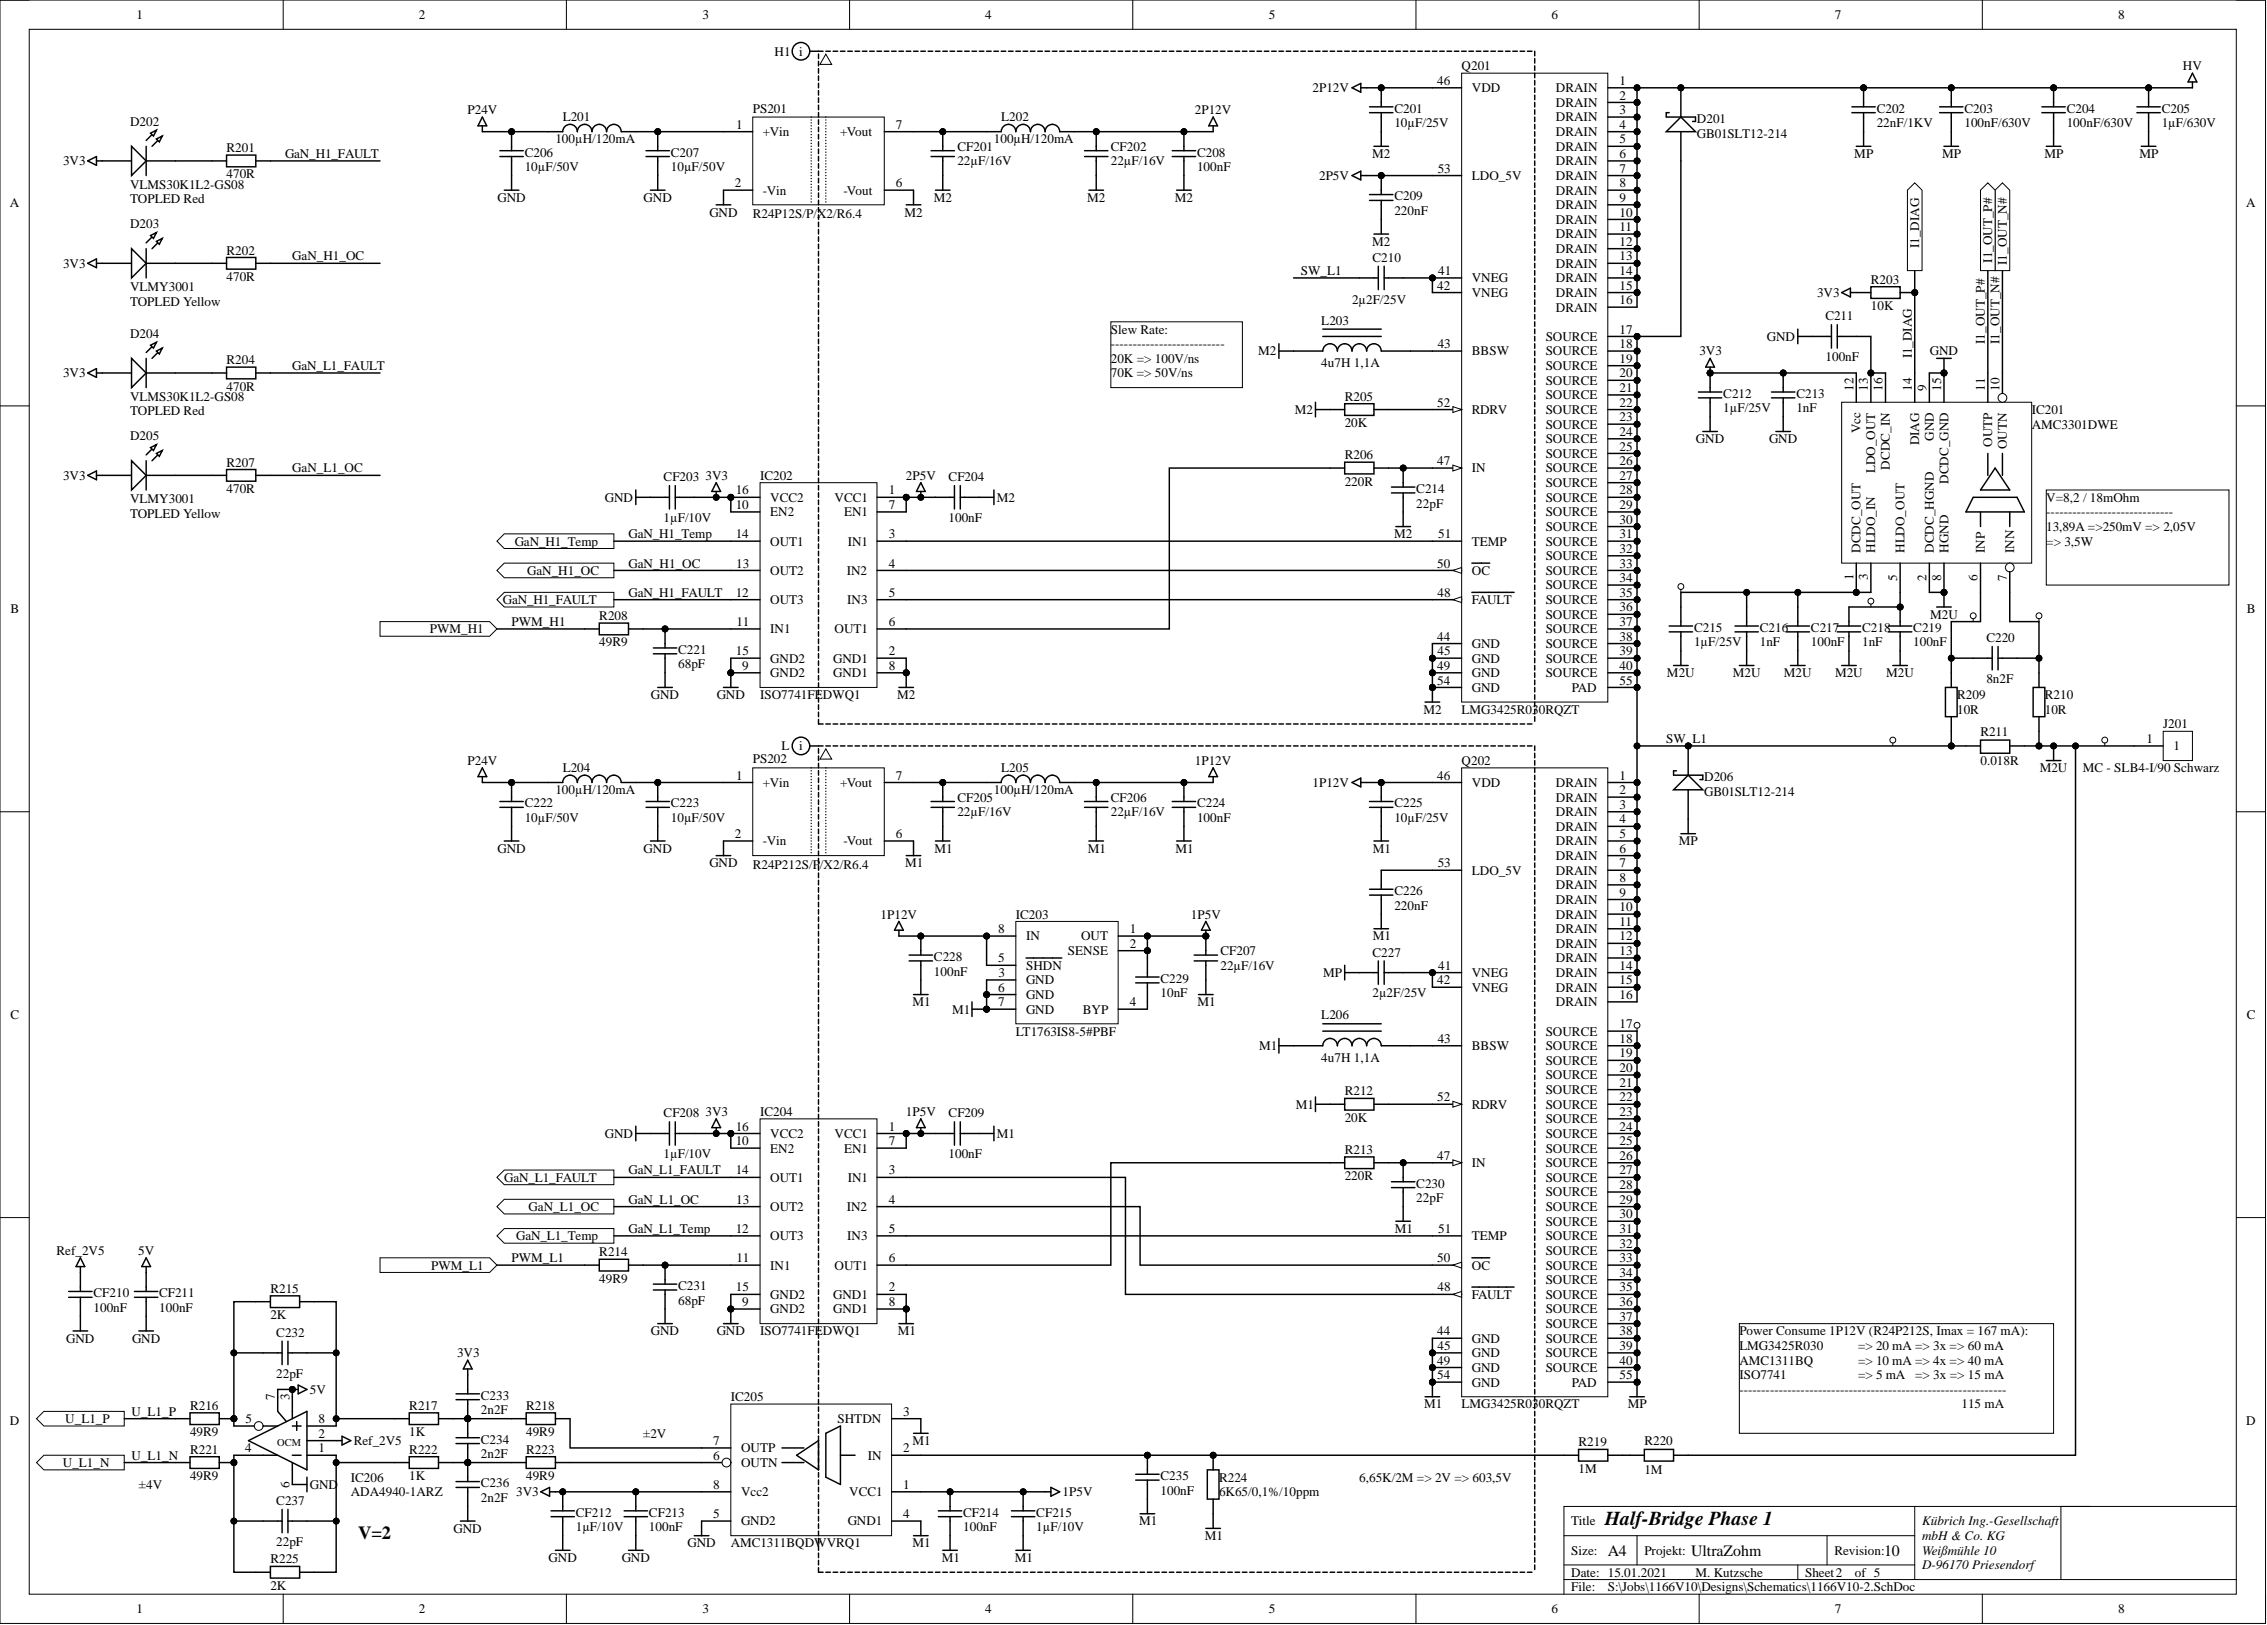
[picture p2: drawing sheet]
<svg xmlns="http://www.w3.org/2000/svg" width="393mm" height="282mm" viewBox="0 0 393 282" stroke-linecap="round" stroke-linejoin="round" font-family="sans-serif">
<defs><g id="words">
<text font-size="3.4" x="278.5" y="264.6">Half-Bridge Phase 1</text>
<text font-size="3.2" x="62.1" y="267">V=2</text>
<g font-size="2.7">
<text x="279" y="269.8">A4</text>
<text x="293.4" y="269.8">UltraZohm</text>
<text x="326.9" y="269.8">10</text>
</g>
<g font-size="2.3">
<text x="23.7" y="3.3">1</text>
<text x="72.7" y="3.3">2</text>
<text x="121.9" y="3.3">3</text>
<text x="170.9" y="3.3">4</text>
<text x="220.1" y="3.3">5</text>
<text x="269.2" y="3.3">6</text>
<text x="318.4" y="3.3">7</text>
<text x="367.5" y="3.3">8</text>
<text x="134.4" y="9.6">H1 i</text>
<text x="227.7" y="16">2P12V</text>
<text x="249.4" y="14.7">46</text>
<text x="253.6" y="12.2">Q201</text>
<text x="255.4" y="16">VDD</text>
<text x="270" y="16">DRAIN</text>
<text x="281" y="14.7">1</text>
<text x="281" y="17.3">2</text>
<text x="378.8" y="12.2">HV</text>
<text x="22.6" y="21.8">D202</text>
<text x="81.1" y="19.8">P24V</text>
<text x="97.6" y="21.1">L201</text>
<text x="127.7" y="22.3">1</text>
<text x="130.6" y="19.5">PS201</text>
<text x="132.4" y="23.6">+Vin</text>
<text x="145.8" y="23.6">+Vout</text>
<text x="155.5" y="22.3">7</text>
<text x="173.7" y="21.1">L202</text>
<text x="207.3" y="19.8">2P12V</text>
<text x="241.9" y="22.1">10µF/25V</text>
<text x="241.9" y="19.5">C201</text>
<text x="270" y="18.5">DRAIN</text>
<text x="270" y="21.1">DRAIN</text>
<text x="270" y="23.6">DRAIN</text>
<text x="281" y="19.8">3</text>
<text x="281" y="22.3">4</text>
<text x="294.4" y="21.3">D201</text>
<text x="294.4" y="23.9">GB01SLT12-214</text>
<text x="325.6" y="22.1">22nF/1KV</text>
<text x="325.6" y="19.5">C202</text>
<text x="340.8" y="22.1">100nF/630V</text>
<text x="340.8" y="19.5">C203</text>
<text x="358.6" y="22.1">100nF/630V</text>
<text x="358.6" y="19.5">C204</text>
<text x="375.1" y="22.1">1µF/630V</text>
<text x="375.1" y="19.5">C205</text>
<text x="10.9" y="28.7">3V3</text>
<text x="39.3" y="26.4">R201</text>
<text x="49.5" y="27.4">GaN_H1_FAULT</text>
<text x="91" y="29.7">10µF/50V</text>
<text x="91" y="27.2">C206</text>
<text x="96.4" y="24.9">100µH/120mA</text>
<text x="116.4" y="29.7">10µF/50V</text>
<text x="116.4" y="27.2">C207</text>
<text x="166.1" y="28.7">22µF/16V</text>
<text x="166.1" y="26.1">CF201</text>
<text x="172.5" y="24.9">100µH/120mA</text>
<text x="192.7" y="28.7">22µF/16V</text>
<text x="192.7" y="26.1">CF202</text>
<text x="207.7" y="29.7">100nF</text>
<text x="207.7" y="27.2">C208</text>
<text x="238.1" y="27.4">M2</text>
<text x="249.5" y="29.9">53</text>
<text x="270" y="26.1">DRAIN</text>
<text x="270" y="28.7">DRAIN</text>
<text x="281" y="24.9">5</text>
<text x="281" y="27.4">6</text>
<text x="281" y="29.9">7</text>
<text x="321.7" y="27.4">MP</text>
<text x="337" y="27.4">MP</text>
<text x="354.7" y="27.4">MP</text>
<text x="371.2" y="27.4">MP</text>
<text x="1.7" y="36">A</text>
<text x="22.6" y="35.3">TOPLED Red</text>
<text x="22.6" y="32.7">VLMS30K1L2-GS08</text>
<text x="39.3" y="31">470R</text>
<text x="86.3" y="35">GND</text>
<text x="111.7" y="35">GND</text>
<text x="127.5" y="32.5">2</text>
<text x="132.4" y="33.7">-Vin</text>
<text x="146.3" y="33.7">-Vout</text>
<text x="155.5" y="32.5">6</text>
<text x="162" y="35">M2</text>
<text x="188.6" y="35">M2</text>
<text x="203.9" y="35">M2</text>
<text x="228.9" y="31.2">2P5V</text>
<text x="241.9" y="34.8">C209</text>
<text x="255.4" y="31.2">LDO_5V</text>
<text x="270" y="31.2">DRAIN</text>
<text x="270" y="33.7">DRAIN</text>
<text x="281" y="32.5">8</text>
<text x="281" y="35">9</text>
<text x="389.8" y="36">A</text>
<text x="22.6" y="39.6">D203</text>
<text x="123.1" y="37.6">GND</text>
<text x="130.6" y="37.8">R24P12S/P/X2/R6.4</text>
<text x="156.9" y="37.6">M2</text>
<text x="241.9" y="37.3">220nF</text>
<text x="270" y="36.3">DRAIN</text>
<text x="270" y="38.8">DRAIN</text>
<text x="270" y="41.4">DRAIN</text>
<text x="281" y="37.6">10</text>
<text x="281" y="40.1">11</text>
<text x="10.9" y="46.4">3V3</text>
<text x="39.3" y="44.2">R202</text>
<text x="50.7" y="45.2">GaN_H1_OC</text>
<text x="225.7" y="47.7">SW_L1</text>
<text x="238.1" y="42.6">M2</text>
<text x="238.1" y="45.4">C210</text>
<text x="249.6" y="47.7">41</text>
<text x="270" y="43.9">DRAIN</text>
<text x="270" y="46.4">DRAIN</text>
<text x="281" y="42.6">12</text>
<text x="281" y="45.2">13</text>
<text x="281" y="47.7">14</text>
<text x="333" y="43" transform="rotate(-90 333 43)">I1_DIAG</text>
<text x="345.7" y="45.5" transform="rotate(-90 345.7 45.5)">I1_OUT_P#</text>
<text x="348.2" y="45.9" transform="rotate(-90 348.2 45.9)">I1_OUT_N#</text>
<text x="22.6" y="53">TOPLED Yellow</text>
<text x="22.6" y="50.5">VLMY3001</text>
<text x="39.3" y="48.7">470R</text>
<text x="234.6" y="52.8">2µ2F/25V</text>
<text x="249.4" y="50.2">42</text>
<text x="255.4" y="49">VNEG</text>
<text x="255.4" y="51.5">VNEG</text>
<text x="270" y="49">DRAIN</text>
<text x="270" y="51.5">DRAIN</text>
<text x="281" y="50.2">15</text>
<text x="281" y="52.8">16</text>
<text x="315.3" y="51.5">3V3</text>
<text x="324.6" y="53.8">10K</text>
<text x="324.6" y="49.2">R203</text>
<text x="22.6" y="58.6">D204</text>
<text x="192.7" y="57.8">Slew Rate:</text>
<text x="229.3" y="56.3">L203</text>
<text x="268.2" y="59.1">SOURCE</text>
<text x="270" y="54">DRAIN</text>
<text x="281" y="57.8">17</text>
<text x="306.6" y="59.1">GND</text>
<text x="316.8" y="55.6">C211</text>
<text x="344.4" y="59.6" transform="rotate(-90 344.4 59.6)">I1_OUT_P#</text>
<text x="346.9" y="59.6" transform="rotate(-90 346.9 59.6)">I1_OUT_N#</text>
<text x="10.9" y="65.5">3V3</text>
<text x="39.3" y="63.2">R204</text>
<text x="50.7" y="64.2">GaN_L1_FAULT</text>
<text x="192.7" y="60.4">--------------------------</text>
<text x="192.7" y="62.9">20K =&gt; 100V/ns</text>
<text x="192.7" y="65.5">70K =&gt; 50V/ns</text>
<text x="218.3" y="61.7">M2</text>
<text x="229.3" y="63.7">4u7H 1,1A</text>
<text x="249.5" y="60.4">43</text>
<text x="255.4" y="61.7">BBSW</text>
<text x="268.2" y="61.7">SOURCE</text>
<text x="268.2" y="64.2">SOURCE</text>
<text x="281" y="60.4">18</text>
<text x="281" y="62.9">19</text>
<text x="281" y="65.5">20</text>
<text x="294.9" y="61.7">3V3</text>
<text x="316.8" y="62.7">100nF</text>
<text x="331.7" y="62.2" transform="rotate(-90 331.7 62.2)">I1_DIAG</text>
<text x="334.8" y="61.7">GND</text>
<text x="22.6" y="69.5">VLMS30K1L2-GS08</text>
<text x="39.3" y="67.7">470R</text>
<text x="224.7" y="71.8">M2</text>
<text x="233.3" y="69.5">R205</text>
<text x="249.4" y="70.5">52</text>
<text x="255.4" y="71.8">RDRV</text>
<text x="268.2" y="66.7">SOURCE</text>
<text x="268.2" y="69.3">SOURCE</text>
<text x="268.2" y="71.8">SOURCE</text>
<text x="281" y="68">21</text>
<text x="281" y="70.5">22</text>
<text x="299" y="71.5">1µF/25V</text>
<text x="299" y="69">C212</text>
<text x="311.7" y="71.5">1nF</text>
<text x="311.7" y="69">C213</text>
<text x="321.6" y="67.7" transform="rotate(-90 321.6 67.7)">12</text>
<text x="324.1" y="67.7" transform="rotate(-90 324.1 67.7)">13</text>
<text x="326.6" y="67.7" transform="rotate(-90 326.6 67.7)">16</text>
<text x="331.7" y="67.7" transform="rotate(-90 331.7 67.7)">14</text>
<text x="334.3" y="67.7" transform="rotate(-90 334.3 67.7)">9</text>
<text x="336.8" y="67.7" transform="rotate(-90 336.8 67.7)">15</text>
<text x="344.4" y="67.7" transform="rotate(-90 344.4 67.7)">11</text>
<text x="346.9" y="67.7" transform="rotate(-90 346.9 67.7)">10</text>
<text x="352.5" y="71.8">IC201</text>
<text x="22.6" y="72.1">TOPLED Red</text>
<text x="22.6" y="76.4">D205</text>
<text x="233.3" y="74.1">20K</text>
<text x="268.2" y="74.3">SOURCE</text>
<text x="268.2" y="76.9">SOURCE</text>
<text x="281" y="73.1">23</text>
<text x="281" y="75.6">24</text>
<text x="294.3" y="76.9">GND</text>
<text x="307" y="76.9">GND</text>
<text x="322.8" y="75.1" transform="rotate(-90 322.8 75.1)">Vcc</text>
<text x="333" y="77.3" transform="rotate(-90 333 77.3)">DIAG</text>
<text x="335.5" y="76.4" transform="rotate(-90 335.5 76.4)">GND</text>
<text x="345.7" y="77.5" transform="rotate(-90 345.7 77.5)">OUTP</text>
<text x="348.2" y="77.9" transform="rotate(-90 348.2 77.9)">OUTN</text>
<text x="352.5" y="74.3">AMC3301DWE</text>
<text x="10.9" y="83.2">3V3</text>
<text x="39.3" y="80.9">R207</text>
<text x="50.7" y="81.9">GaN_L1_OC</text>
<text x="115.1" y="83.5">CF203</text>
<text x="122.4" y="83.2">3V3</text>
<text x="131.9" y="83.2">IC202</text>
<text x="157.2" y="83.2">2P5V</text>
<text x="164.6" y="83.5">CF204</text>
<text x="233.3" y="79.7">R206</text>
<text x="249.4" y="80.7">47</text>
<text x="255.4" y="81.9">IN</text>
<text x="268.2" y="79.4">SOURCE</text>
<text x="268.2" y="81.9">SOURCE</text>
<text x="281" y="78.1">25</text>
<text x="281" y="80.7">26</text>
<text x="281" y="83.2">27</text>
<text x="325.4" y="82" transform="rotate(-90 325.4 82)">LDO_OUT</text>
<text x="327.9" y="81.4" transform="rotate(-90 327.9 81.4)">DCDC_IN</text>
<text x="338.1" y="83.9" transform="rotate(-90 338.1 83.9)">DCDC_GND</text>
<text x="22.6" y="89.8">TOPLED Yellow</text>
<text x="22.6" y="87.3">VLMY3001</text>
<text x="39.3" y="85.5">470R</text>
<text x="105" y="87">GND</text>
<text x="127.6" y="85.8">16</text>
<text x="127.6" y="88.3">10</text>
<text x="133.7" y="87">VCC2</text>
<text x="133.7" y="89.6">EN2</text>
<text x="144.8" y="87">VCC1</text>
<text x="146.5" y="89.6">EN1</text>
<text x="154.2" y="85.8">1</text>
<text x="154.2" y="88.3">7</text>
<text x="173" y="87">M2</text>
<text x="233.3" y="84.2">220R</text>
<text x="245.7" y="88">22pF</text>
<text x="245.7" y="85.5">C214</text>
<text x="268.2" y="84.5">SOURCE</text>
<text x="268.2" y="87">SOURCE</text>
<text x="268.2" y="89.6">SOURCE</text>
<text x="281" y="85.8">28</text>
<text x="281" y="88.3">29</text>
<text x="355.1" y="87">V=8,2 / 18mOhm</text>
<text x="355.1" y="89.6">-----------------------------</text>
<text x="89.3" y="94.6">GaN_H1_Temp</text>
<text x="109.1" y="93.4">GaN_H1_Temp</text>
<text x="115.1" y="90.6">1µF/10V</text>
<text x="127.6" y="93.4">14</text>
<text x="133.7" y="94.6">OUT1</text>
<text x="147.1" y="94.6">IN1</text>
<text x="154.2" y="93.4">3</text>
<text x="164.6" y="90.6">100nF</text>
<text x="241.9" y="93.4">M2</text>
<text x="249.6" y="93.4">51</text>
<text x="255.4" y="94.6">TEMP</text>
<text x="268.2" y="92.1">SOURCE</text>
<text x="268.2" y="94.6">SOURCE</text>
<text x="281" y="90.8">30</text>
<text x="281" y="93.4">31</text>
<text x="281" y="95.9">32</text>
<text x="322.8" y="95.9" transform="rotate(-90 322.8 95.9)">DCDC_OUT</text>
<text x="325.4" y="95.9" transform="rotate(-90 325.4 95.9)">HLDO_IN</text>
<text x="330.5" y="95.9" transform="rotate(-90 330.5 95.9)">HLDO_OUT</text>
<text x="335.5" y="95.9" transform="rotate(-90 335.5 95.9)">DCDC_HGND</text>
<text x="338.1" y="95.9" transform="rotate(-90 338.1 95.9)">HGND</text>
<text x="344.4" y="95.9" transform="rotate(-90 344.4 95.9)">INP</text>
<text x="349.5" y="95.9" transform="rotate(-90 349.5 95.9)">INN</text>
<text x="355.1" y="92.1">13,89A =&gt;250mV =&gt; 2,05V</text>
<text x="355.1" y="94.6">=&gt; 3,5W</text>
<text x="91.5" y="99.7">GaN_H1_OC</text>
<text x="109.1" y="98.4">GaN_H1_OC</text>
<text x="127.7" y="98.4">13</text>
<text x="133.7" y="99.7">OUT2</text>
<text x="146.9" y="99.7">IN2</text>
<text x="154.2" y="98.4">4</text>
<text x="249.4" y="98.4">50</text>
<text x="255.4" y="99.7">OC</text>
<text x="268.2" y="97.2">SOURCE</text>
<text x="268.2" y="99.7">SOURCE</text>
<text x="281" y="98.4">33</text>
<text x="281" y="101">34</text>
<text x="321.6" y="100.6" transform="rotate(-90 321.6 100.6)">1</text>
<text x="324.1" y="100.7" transform="rotate(-90 324.1 100.7)">3</text>
<text x="329.2" y="100.7" transform="rotate(-90 329.2 100.7)">5</text>
<text x="334.3" y="100.8" transform="rotate(-90 334.3 100.8)">2</text>
<text x="336.8" y="100.7" transform="rotate(-90 336.8 100.7)">8</text>
<text x="343.1" y="100.8" transform="rotate(-90 343.1 100.8)">6</text>
<text x="348.2" y="100.8" transform="rotate(-90 348.2 100.8)">7</text>
<text x="1.8" y="106.4">B</text>
<text x="87.2" y="104.8">GaN_H1_FAULT</text>
<text x="104" y="107.6">R208</text>
<text x="109.1" y="103.5">GaN_H1_FAULT</text>
<text x="127.6" y="103.5">12</text>
<text x="133.7" y="104.8">OUT3</text>
<text x="147" y="104.8">IN3</text>
<text x="154.2" y="103.5">5</text>
<text x="249.4" y="103.5">48</text>
<text x="255.4" y="104.8">FAULT</text>
<text x="268.2" y="102.2">SOURCE</text>
<text x="268.2" y="104.8">SOURCE</text>
<text x="268.2" y="107.3">SOURCE</text>
<text x="281" y="103.5">35</text>
<text x="281" y="106">36</text>
<text x="334.9" y="107.3">M2U</text>
<text x="389.8" y="106.4">B</text>
<text x="74.6" y="109.9">PWM_H1</text>
<text x="88.8" y="108.6">PWM_H1</text>
<text x="104" y="112.1">49R9</text>
<text x="117.7" y="113.4">C221</text>
<text x="127.7" y="113.7">15</text>
<text x="127.8" y="108.6">11</text>
<text x="133.7" y="109.9">IN1</text>
<text x="144.8" y="109.9">OUT1</text>
<text x="154.2" y="108.6">6</text>
<text x="154.2" y="113.7">2</text>
<text x="249.4" y="111.1">44</text>
<text x="249.4" y="113.7">45</text>
<text x="255.4" y="112.4">GND</text>
<text x="268.2" y="109.9">SOURCE</text>
<text x="268.2" y="112.4">SOURCE</text>
<text x="281" y="108.6">37</text>
<text x="281" y="111.1">38</text>
<text x="281" y="113.7">39</text>
<text x="293.9" y="112.1">1µF/25V</text>
<text x="293.9" y="109.6">C215</text>
<text x="305.3" y="112.1">1nF</text>
<text x="305.3" y="109.6">C216</text>
<text x="314.2" y="112.1">100nF</text>
<text x="314.2" y="109.6">C217</text>
<text x="323.1" y="112.1">1nF</text>
<text x="323.1" y="109.6">C218</text>
<text x="332" y="112.1">100nF</text>
<text x="332" y="109.6">C219</text>
<text x="344.7" y="111.4">C220</text>
<text x="117.7" y="115.9">68pF</text>
<text x="128.8" y="116.2">9</text>
<text x="133.7" y="117.5">GND2</text>
<text x="133.7" y="114.9">GND2</text>
<text x="144.6" y="117.5">GND1</text>
<text x="144.6" y="114.9">GND1</text>
<text x="154.2" y="116.2">8</text>
<text x="249.4" y="116.2">49</text>
<text x="249.4" y="118.7">54</text>
<text x="255.4" y="114.9">GND</text>
<text x="255.4" y="117.5">GND</text>
<text x="268.2" y="114.9">SOURCE</text>
<text x="268.2" y="117.5">SOURCE</text>
<text x="281" y="118.7">55</text>
<text x="281" y="116.2">40</text>
<text x="289.2" y="117.5">M2U</text>
<text x="300.7" y="117.5">M2U</text>
<text x="309.5" y="117.5">M2U</text>
<text x="318.4" y="117.5">M2U</text>
<text x="327.3" y="117.5">M2U</text>
<text x="344.7" y="118.5">8n2F</text>
<text x="112.9" y="121.3">GND</text>
<text x="124.4" y="121.3">GND</text>
<text x="131.9" y="121.3">ISO7741FEDWQ1</text>
<text x="155.7" y="121.3">M2</text>
<text x="247" y="123.8">M2</text>
<text x="253.6" y="123.8">LMG3425R030RQZT</text>
<text x="255.4" y="120">GND</text>
<text x="272.7" y="120">PAD</text>
<text x="339.6" y="123.8">10R</text>
<text x="339.6" y="121.3">R209</text>
<text x="354.8" y="123.8">10R</text>
<text x="354.8" y="121.3">R210</text>
<text x="135.6" y="130.1">L</text>
<text x="138.7" y="130.1">i</text>
<text x="289.1" y="128.9">SW_L1</text>
<text x="343.6" y="127.6">R211</text>
<text x="372.5" y="128.9">1</text>
<text x="375.3" y="126.3">J201</text>
<text x="377.1" y="130.1">1</text>
<text x="81.1" y="132.7">P24V</text>
<text x="96.4" y="137.8">100µH/120mA</text>
<text x="97.6" y="134">L204</text>
<text x="127.7" y="135.2">1</text>
<text x="130.6" y="132.4">PS202</text>
<text x="132.4" y="136.5">+Vin</text>
<text x="145.8" y="136.5">+Vout</text>
<text x="155.5" y="135.2">7</text>
<text x="172.5" y="137.8">100µH/120mA</text>
<text x="173.7" y="134">L205</text>
<text x="207.3" y="132.7">1P12V</text>
<text x="227.7" y="136.5">1P12V</text>
<text x="249.4" y="135.2">46</text>
<text x="253.6" y="132.7">Q202</text>
<text x="255.4" y="136.5">VDD</text>
<text x="270" y="136.5">DRAIN</text>
<text x="281" y="135.2">1</text>
<text x="281" y="137.8">2</text>
<text x="295.7" y="135.5">D206</text>
<text x="343.6" y="132.7">0.018R</text>
<text x="353.9" y="134">M2U</text>
<text x="361.4" y="134">MC - SLB4-I/90 Schwarz</text>
<text x="91" y="142.6">10µF/50V</text>
<text x="91" y="140">C222</text>
<text x="116.4" y="142.6">10µF/50V</text>
<text x="116.4" y="140">C223</text>
<text x="166.1" y="141.6">22µF/16V</text>
<text x="166.1" y="139">CF205</text>
<text x="192.7" y="141.6">22µF/16V</text>
<text x="192.7" y="139">CF206</text>
<text x="207.7" y="142.6">100nF</text>
<text x="207.7" y="140">C224</text>
<text x="241.9" y="142.6">10µF/25V</text>
<text x="241.9" y="140">C225</text>
<text x="270" y="139">DRAIN</text>
<text x="270" y="141.6">DRAIN</text>
<text x="281" y="140.3">3</text>
<text x="281" y="142.8">4</text>
<text x="295.7" y="138">GB01SLT12-214</text>
<text x="86.3" y="147.9">GND</text>
<text x="111.7" y="147.9">GND</text>
<text x="127.5" y="145.4">2</text>
<text x="132.4" y="146.6">-Vin</text>
<text x="146.3" y="146.6">-Vout</text>
<text x="155.5" y="145.4">6</text>
<text x="162.1" y="147.9">M1</text>
<text x="188.8" y="147.9">M1</text>
<text x="204" y="147.9">M1</text>
<text x="238.2" y="147.9">M1</text>
<text x="270" y="144.1">DRAIN</text>
<text x="270" y="146.6">DRAIN</text>
<text x="270" y="149.2">DRAIN</text>
<text x="281" y="145.4">5</text>
<text x="281" y="147.9">6</text>
<text x="291.3" y="146.6">MP</text>
<text x="123.1" y="150.4">GND</text>
<text x="130.6" y="150.7">R24P212S/P/X2/R6.4</text>
<text x="157.1" y="150.4">M1</text>
<text x="241.9" y="155.3">C226</text>
<text x="249.5" y="150.4">53</text>
<text x="255.4" y="151.7">LDO_5V</text>
<text x="270" y="151.7">DRAIN</text>
<text x="270" y="154.2">DRAIN</text>
<text x="281" y="150.4">7</text>
<text x="281" y="153">8</text>
<text x="281" y="155.5">9</text>
<text x="152.8" y="159.3">1P12V</text>
<text x="173.2" y="161.9">8</text>
<text x="176.3" y="159.3">IC203</text>
<text x="196" y="161.9">1</text>
<text x="206.6" y="159.3">1P5V</text>
<text x="241.9" y="157.8">220nF</text>
<text x="270" y="156.8">DRAIN</text>
<text x="270" y="159.3">DRAIN</text>
<text x="270" y="161.9">DRAIN</text>
<text x="281" y="158.1">10</text>
<text x="281" y="160.6">11</text>
<text x="162.1" y="166.7">C228</text>
<text x="173.2" y="166.9">5</text>
<text x="178" y="163.1">IN</text>
<text x="185.3" y="165.7">SENSE</text>
<text x="187.6" y="163.1">OUT</text>
<text x="196" y="164.4">2</text>
<text x="211.8" y="165.7">CF207</text>
<text x="238.1" y="165.9">C227</text>
<text x="238.2" y="163.1">M1</text>
<text x="270" y="164.4">DRAIN</text>
<text x="270" y="166.9">DRAIN</text>
<text x="281" y="163.1">12</text>
<text x="281" y="165.7">13</text>
<text x="162.1" y="169.2">100nF</text>
<text x="173.2" y="172">6</text>
<text x="173.3" y="169.5">3</text>
<text x="178" y="170.7">GND</text>
<text x="178" y="168.2">SHDN</text>
<text x="178" y="173.3">GND</text>
<text x="201.4" y="173">10nF</text>
<text x="201.4" y="170.5">C229</text>
<text x="211.8" y="168.2">22µF/16V</text>
<text x="229.6" y="169.5">MP</text>
<text x="238.1" y="173">2µ2F/25V</text>
<text x="249.4" y="170.7">42</text>
<text x="249.6" y="168.2">41</text>
<text x="255.4" y="169.5">VNEG</text>
<text x="255.4" y="172">VNEG</text>
<text x="270" y="169.5">DRAIN</text>
<text x="270" y="172">DRAIN</text>
<text x="281" y="168.2">14</text>
<text x="281" y="170.7">15</text>
<text x="281" y="173.3">16</text>
<text x="1.8" y="176.8">C</text>
<text x="158.3" y="174.5">M1</text>
<text x="165.2" y="175.8">M1</text>
<text x="173.2" y="174.5">7</text>
<text x="176.3" y="179.6">LT1763IS8-5#PBF</text>
<text x="178" y="175.8">GND</text>
<text x="187.9" y="175.8">BYP</text>
<text x="196" y="174.5">4</text>
<text x="207.8" y="174.5">M1</text>
<text x="229.3" y="176.8">L206</text>
<text x="268.2" y="179.6">SOURCE</text>
<text x="270" y="174.5">DRAIN</text>
<text x="281" y="178.3">17</text>
<text x="389.8" y="176.8">C</text>
<text x="218.5" y="182.2">M1</text>
<text x="229.3" y="184.2">4u7H 1,1A</text>
<text x="249.5" y="180.9">43</text>
<text x="255.4" y="182.2">BBSW</text>
<text x="268.2" y="182.2">SOURCE</text>
<text x="268.2" y="184.7">SOURCE</text>
<text x="281" y="180.9">18</text>
<text x="281" y="183.4">19</text>
<text x="281" y="186">20</text>
<text x="233.3" y="190">R212</text>
<text x="249.4" y="191">52</text>
<text x="268.2" y="187.2">SOURCE</text>
<text x="268.2" y="189.8">SOURCE</text>
<text x="281" y="188.5">21</text>
<text x="281" y="191">22</text>
<text x="105" y="197.4">GND</text>
<text x="115.1" y="193.8">CF208</text>
<text x="122.4" y="193.6">3V3</text>
<text x="127.6" y="196.1">16</text>
<text x="131.9" y="193.6">IC204</text>
<text x="133.7" y="197.4">VCC2</text>
<text x="144.8" y="197.4">VCC1</text>
<text x="154.2" y="196.1">1</text>
<text x="157.2" y="193.6">1P5V</text>
<text x="164.6" y="193.8">CF209</text>
<text x="173" y="197.4">M1</text>
<text x="224.8" y="192.3">M1</text>
<text x="233.3" y="194.6">20K</text>
<text x="255.4" y="192.3">RDRV</text>
<text x="268.2" y="192.3">SOURCE</text>
<text x="268.2" y="194.8">SOURCE</text>
<text x="268.2" y="197.4">SOURCE</text>
<text x="281" y="193.6">23</text>
<text x="281" y="196.1">24</text>
<text x="109.1" y="203.7">GaN_L1_FAULT</text>
<text x="115.1" y="200.9">1µF/10V</text>
<text x="127.6" y="198.6">10</text>
<text x="127.6" y="203.7">14</text>
<text x="133.7" y="199.9">EN2</text>
<text x="146.5" y="199.9">EN1</text>
<text x="154.2" y="203.7">3</text>
<text x="154.2" y="198.6">7</text>
<text x="164.6" y="200.9">100nF</text>
<text x="233.3" y="200.2">R213</text>
<text x="249.4" y="201.2">47</text>
<text x="255.4" y="202.4">IN</text>
<text x="268.2" y="199.9">SOURCE</text>
<text x="268.2" y="202.4">SOURCE</text>
<text x="281" y="198.6">25</text>
<text x="281" y="201.2">26</text>
<text x="281" y="203.7">27</text>
<text x="87.5" y="205">GaN_L1_FAULT</text>
<text x="109.1" y="208.8">GaN_L1_OC</text>
<text x="127.7" y="208.8">13</text>
<text x="133.7" y="205">OUT1</text>
<text x="147.1" y="205">IN1</text>
<text x="154.2" y="208.8">4</text>
<text x="233.3" y="204.7">220R</text>
<text x="245.7" y="208.5">22pF</text>
<text x="245.7" y="206">C230</text>
<text x="268.2" y="205">SOURCE</text>
<text x="268.2" y="207.5">SOURCE</text>
<text x="281" y="206.3">28</text>
<text x="281" y="208.8">29</text>
<text x="89.6" y="215.1">GaN_L1_Temp</text>
<text x="91.7" y="210.1">GaN_L1_OC</text>
<text x="109.1" y="213.9">GaN_L1_Temp</text>
<text x="127.6" y="213.9">12</text>
<text x="133.7" y="215.1">OUT3</text>
<text x="133.7" y="210.1">OUT2</text>
<text x="146.9" y="210.1">IN2</text>
<text x="147" y="215.1">IN3</text>
<text x="154.2" y="213.9">5</text>
<text x="242" y="213.9">M1</text>
<text x="249.6" y="213.9">51</text>
<text x="255.4" y="215.1">TEMP</text>
<text x="268.2" y="210.1">SOURCE</text>
<text x="268.2" y="212.6">SOURCE</text>
<text x="268.2" y="215.1">SOURCE</text>
<text x="281" y="211.3">30</text>
<text x="281" y="213.9">31</text>
<text x="9.8" y="217.7">Ref_2V5</text>
<text x="24" y="217.7">5V</text>
<text x="74.8" y="220.2">PWM_L1</text>
<text x="88.8" y="218.9">PWM_L1</text>
<text x="104" y="217.9">R214</text>
<text x="127.8" y="218.9">11</text>
<text x="133.7" y="220.2">IN1</text>
<text x="144.8" y="220.2">OUT1</text>
<text x="154.2" y="218.9">6</text>
<text x="249.4" y="218.9">50</text>
<text x="255.4" y="220.2">OC</text>
<text x="268.2" y="217.7">SOURCE</text>
<text x="268.2" y="220.2">SOURCE</text>
<text x="281" y="216.4">32</text>
<text x="281" y="218.9">33</text>
<text x="281" y="221.5">34</text>
<text x="16.2" y="227.6">100nF</text>
<text x="16.2" y="225">CF210</text>
<text x="27.6" y="227.6">100nF</text>
<text x="27.6" y="225">CF211</text>
<text x="46.9" y="224.3">R215</text>
<text x="104" y="222.5">49R9</text>
<text x="117.7" y="226.3">68pF</text>
<text x="117.7" y="223.8">C231</text>
<text x="127.7" y="224">15</text>
<text x="128.8" y="226.5">9</text>
<text x="133.7" y="227.8">GND2</text>
<text x="133.7" y="225.3">GND2</text>
<text x="144.6" y="227.8">GND1</text>
<text x="144.6" y="225.3">GND1</text>
<text x="154.2" y="226.5">8</text>
<text x="154.2" y="224">2</text>
<text x="249.4" y="224">48</text>
<text x="255.4" y="225.3">FAULT</text>
<text x="268.2" y="222.7">SOURCE</text>
<text x="268.2" y="225.3">SOURCE</text>
<text x="268.2" y="227.8">SOURCE</text>
<text x="281" y="224">35</text>
<text x="281" y="226.5">36</text>
<text x="11.5" y="232.9">GND</text>
<text x="22.9" y="232.9">GND</text>
<text x="46.9" y="228.8">2K</text>
<text x="47.9" y="231.9">C232</text>
<text x="112.9" y="231.6">GND</text>
<text x="124.4" y="231.6">GND</text>
<text x="131.9" y="231.6">ISO7741FEDWQ1</text>
<text x="155.8" y="231.6">M1</text>
<text x="249.4" y="231.6">44</text>
<text x="255.4" y="232.9">GND</text>
<text x="268.2" y="230.4">SOURCE</text>
<text x="268.2" y="232.9">SOURCE</text>
<text x="281" y="229.1">37</text>
<text x="281" y="231.6">38</text>
<text x="301.8" y="231.6">Power Consume 1P12V (R24P212S, Imax = 167 mA):</text>
<text x="47.9" y="239">22pF</text>
<text x="79.3" y="235.4">3V3</text>
<text x="249.4" y="236.7">49</text>
<text x="249.4" y="239.2">54</text>
<text x="249.4" y="234.2">45</text>
<text x="255.4" y="235.4">GND</text>
<text x="255.4" y="238">GND</text>
<text x="268.2" y="235.4">SOURCE</text>
<text x="268.2" y="238">SOURCE</text>
<text x="281" y="239.2">55</text>
<text x="281" y="234.2">39</text>
<text x="281" y="236.7">40</text>
<text x="301.8" y="234.2">LMG3425R030</text>
<text x="301.8" y="236.7">AMC1311BQ</text>
<text x="301.8" y="239.2">ISO7741</text>
<text x="322.4" y="234.2">=&gt; 20 mA =&gt; 3x =&gt; 60 mA</text>
<text x="322.4" y="236.7">=&gt; 10 mA =&gt; 4x =&gt; 40 mA</text>
<text x="322.4" y="239.2">=&gt; 5 mA</text>
<text x="332.3" y="239.2">=&gt; 3x =&gt; 15 mA</text>
<text x="22.8" y="245.6">U_L1_P</text>
<text x="33" y="244.6">R216</text>
<text x="47.7" y="242.8" transform="rotate(-90 47.7 242.8)">7</text>
<text x="50.2" y="242.8" transform="rotate(-90 50.2 242.8)">3</text>
<text x="53.8" y="241.8">5V</text>
<text x="71" y="244.6">R217</text>
<text x="83.4" y="245.3">2n2F</text>
<text x="83.4" y="242.8">C233</text>
<text x="91.3" y="244.6">R218</text>
<text x="126.8" y="243">IC205</text>
<text x="156.7" y="245.6">3</text>
<text x="247.1" y="244.3">M1</text>
<text x="253.6" y="244.3">LMG3425R030RQZT</text>
<text x="255.4" y="240.5">GND</text>
<text x="272.7" y="240.5">PAD</text>
<text x="282.4" y="244.3">MP</text>
<text x="301.8" y="241.8">-------------------------------------------------------------</text>
<text x="340.3" y="244.3">115 mA</text>
<text x="1.7" y="247.2">D</text>
<text x="11.3" y="246.8">U_L1_P</text>
<text x="33" y="249.1">49R9</text>
<text x="42.6" y="251.9">4</text>
<text x="42.6" y="246.8">5</text>
<text x="55.3" y="246.8">8</text>
<text x="55.3" y="251.9">1</text>
<text x="55.3" y="249.4">2</text>
<text x="61.4" y="250.6">Ref_2V5</text>
<text x="71" y="249.1">1K</text>
<text x="83.4" y="250.4">C234</text>
<text x="91.3" y="249.1">49R9</text>
<text x="111.6" y="249.4">±2V</text>
<text x="123.7" y="250.6">7</text>
<text x="128.6" y="251.9">OUTP</text>
<text x="145.3" y="246.8">SHTDN</text>
<text x="156.7" y="251.9">2</text>
<text x="158.3" y="250.6">M1</text>
<text x="273.9" y="250.9">R219</text>
<text x="285.3" y="250.6">R220</text>
<text x="389.8" y="247.2">D</text>
<text x="10.9" y="254.5">U_L1_N</text>
<text x="22.8" y="253.2">U_L1_N</text>
<text x="33" y="256.7">49R9</text>
<text x="33" y="252.2">R221</text>
<text x="60.9" y="257">IC206</text>
<text x="71" y="256.7">1K</text>
<text x="71" y="252.2">R222</text>
<text x="83.4" y="252.9">2n2F</text>
<text x="91.3" y="256.7">49R9</text>
<text x="91.3" y="252.2">R223</text>
<text x="123.7" y="253.2">6</text>
<text x="128.6" y="254.5">OUTN</text>
<text x="150.6" y="253.2">IN</text>
<text x="201.4" y="256.7">C235</text>
<text x="211.5" y="257">R224</text>
<text x="235.9" y="257">6,65K/2M =&gt; 2V =&gt; 603,5V</text>
<text x="273.9" y="255.5">1M</text>
<text x="285.3" y="255.7">1M</text>
<text x="24.1" y="258.3">±4V</text>
<text x="47.9" y="261.1">C237</text>
<text x="50.2" y="258" transform="rotate(-90 50.2 258)">6</text>
<text x="53.8" y="258.3">GND</text>
<text x="60.9" y="259.5">ADA4940-1ARZ</text>
<text x="83.4" y="260.5">2n2F</text>
<text x="83.4" y="258">C236</text>
<text x="89.6" y="259.5">3V3</text>
<text x="99.9" y="263.1">CF212</text>
<text x="112.6" y="263.1">CF213</text>
<text x="123.8" y="258.3">8</text>
<text x="123.8" y="263.3">5</text>
<text x="128.6" y="259.5">Vcc2</text>
<text x="147.3" y="259.5">VCC1</text>
<text x="156.7" y="258.3">1</text>
<text x="156.7" y="263.3">4</text>
<text x="167.1" y="263.1">CF214</text>
<text x="179.8" y="263.1">CF215</text>
<text x="184.4" y="259.5">1P5V</text>
<text x="201.4" y="259.3">100nF</text>
<text x="211.5" y="259.5">6K65/0,1%/10ppm</text>
<text x="47.9" y="268.2">22pF</text>
<text x="78.7" y="265.9">GND</text>
<text x="99.9" y="265.6">1µF/10V</text>
<text x="112.6" y="265.6">100nF</text>
<text x="119.3" y="268.4">GND</text>
<text x="126.8" y="268.4">AMC1311BQDWVRQ1</text>
<text x="128.6" y="264.6">GND2</text>
<text x="147.1" y="264.6">GND1</text>
<text x="158.3" y="268.4">M1</text>
<text x="167.1" y="265.6">100nF</text>
<text x="179.8" y="265.6">1µF/10V</text>
<text x="197.6" y="264.6">M1</text>
<text x="209.1" y="267.1">M1</text>
<text x="272.6" y="264.6">Title</text>
<text x="272.6" y="269.7">Size:</text>
<text x="285.3" y="269.7">Projekt:</text>
<text x="318.3" y="269.7">Revision:</text>
<text x="333.5" y="264.6">Kübrich Ing.-Gesellschaft</text>
<text x="333.5" y="267.1">mbH &amp; Co. KG</text>
<text x="333.5" y="269.7">Weißmühle 10</text>
<text x="46.9" y="275.8">2K</text>
<text x="46.9" y="271.2">R225</text>
<text x="95.2" y="270.9">GND</text>
<text x="107.9" y="270.9">GND</text>
<text x="163.4" y="270.9">M1</text>
<text x="176.1" y="270.9">M1</text>
<text x="272.6" y="273.5">Date: 15.01.2021</text>
<text x="294.2" y="273.5">M. Kutzsche</text>
<text x="313.2" y="273.5">Sheet2</text>
<text x="321.8" y="273.5">of 5</text>
<text x="333.5" y="272.2">D-96170 Priesendorf</text>
<text x="23.7" y="279.8">1</text>
<text x="72.7" y="279.8">2</text>
<text x="121.9" y="279.8">3</text>
<text x="170.9" y="279.8">4</text>
<text x="220.1" y="279.8">5</text>
<text x="269.2" y="279.8">6</text>
<text x="272.6" y="276">File:</text>
<text x="279" y="276">S:\Jobs\1166V10\Designs\Schematics\1166V10-2.SchDoc</text>
<text x="318.4" y="279.8">7</text>
<text x="367.5" y="279.8">8</text>
</g>
<text font-size="1.8" x="48.1" y="250.8">OCM</text>
</g></defs>
<g fill="none" stroke="#000" stroke-width=".17">
<path d="M0 0h393.1v281.6h-393.1zM0 0h5.1M5.1 5.1h382.9v271.4h-382.9zM49.1 0v5.1M98.3 0v5.1M147.4 0v5.1M196.5 0v5.1M245.7 0v5.1M294.8 0v5.1M344 0v5.1M388 0h5.1v5.1M0 70.4h5.1"/>
<path d="M388 70.4h5.1M0 140.8h5.1M388 140.8h5.1M0 211.2h5.1M388 211.2h5.1M49.1 276.5v5.1M98.3 276.5v5.1M147.4 276.5v5.1M196.5 276.5v5.1M245.7 276.5v5.1M294.8 276.5v5.1M344 276.5v5.1"/>
<path d="M393.1 276.5v5.1"/>
</g>
<g fill="#fff">
<path d="M142 129.4h124.3v143.3h-124.3z" fill-rule="evenodd"/>
<path d="M142 8.9h124.3v116.7h-124.3z" fill-rule="evenodd"/>
<path d="M130.6 133.2h22.8v15.2h-22.8z" fill-rule="evenodd"/>
</g>
<path d="M130.6 133.2h22.8v15.2h-22.8z" fill="none" stroke="#000" stroke-width=".17"/>
<g fill="none" stroke="#000" stroke-width=".25">
<path d="M125.5 135.7h5.1M140.8 133.2h.1M140.8 133.7h.1M140.8 134.2h.1M140.8 134.7h.1M140.8 135.2h.1M140.8 135.7h.1M140.8 136.2h.1M140.8 136.7v.1M140.8 137.3h.1M140.8 137.8h.1M140.8 138.3h.1"/>
<path d="M140.8 138.8h.1M140.8 139.3h.1M140.8 139.8h.1M143.3 133.2h.1M143.3 133.7h.1M143.3 134.2h.1M143.3 134.7h.1M143.3 135.2h.1M143.3 135.7h.1M143.3 136.2h.1M143.3 136.7v.1M143.3 137.3h.1"/>
<path d="M143.3 137.8h.1M143.3 138.3h.1M143.3 138.8h.1M143.3 139.3h.1M143.3 139.8h.1M153.4 135.7h5.1M125.5 145.9h5.1M140.8 140.3h.1M140.8 140.8h.1M140.8 141.3h.1M140.8 141.8h.1M140.8 142.3h.1"/>
<path d="M140.8 142.8h.1M140.8 143.3h.1M140.8 143.8v.1M140.8 144.4h.1M140.8 144.9h.1M140.8 145.4h.1M140.8 145.9h.1M140.8 146.4h.1M140.8 146.9h.1M140.8 147.4h.1M140.8 147.9h.1M143.3 140.3h.1"/>
<path d="M143.3 140.8h.1M143.3 141.3h.1M143.3 141.8h.1M143.3 142.3h.1M143.3 142.8h.1M143.3 143.3h.1M143.3 143.8v.1M143.3 144.4h.1M143.3 144.9h.1M143.3 145.4h.1M143.3 145.9h.1M143.3 146.4h.1"/>
<path d="M143.3 146.9h.1M143.3 147.4h.1M143.3 147.9h.1M153.4 145.9h5.1"/>
</g>
<path d="M126.8 243.5h27.9v22.9h-27.9z" fill-rule="evenodd" fill="#fff"/>
<path d="M126.8 243.5h27.9v22.9h-27.9z" fill="none" stroke="#000" stroke-width=".17"/>
<path d="M121.7 258.8h5.1M121.7 251.2h5.1M121.7 253.7h5.1M154.7 258.8h5.1M154.7 246.1h5.1M154.7 252.4h5.1M154.7 263.8h5.1" fill="none" stroke="#000" stroke-width=".25"/>
<circle cx="126" cy="253.7" r=".76" fill="#fff"/>
<g fill="none" stroke="#000" stroke-width=".17">
<path d="M271.4 266.4h60.8M271.4 274h116.6M271.4 271.5h60.8M284 266.4v5.1M311.9 271.5v2.5M317 266.4v5.1M332.2 261.3v12.7M357.6 261.3v12.7M388 261.3h-116.6v15.2"/>
<circle cx="248.5" cy="119.2" r=".51"/>
<circle cx="126" cy="253.7" r=".76"/>
</g>
<g fill="none" stroke="#000" stroke-width=".25">
<path d="M221.9 59.6v2.6M235.9 48.2h3.3M239.2 46.2v4M240.2 48.2h3.3M240.2 46.2v4M221.9 60.9h2.5M230.8 71h2.5M233.3 70h5.1v2.1h-5.1zM238.4 71h2.5M248.5 119.2v2.6M247.3 121.8h2.5M135.7 253.7h3.8"/>
<path d="M135.7 251.2h3.8M138.2 252.4l3.8-2.5v5.1zM143.3 248.6l2.5-1.2v10.1l-2.5-1.3zM145.8 252.4h2.6M121.7 263.8h5.1"/>
</g>
<circle cx="248.5" cy="119.2" r=".51" fill="#000"/>
<path d="M192.7 55.8h22.9v11.4h-22.9z" fill-rule="evenodd" fill="#fff"/>
<g fill="none" stroke="#000" stroke-width=".17">
<path d="M192.7 55.8h22.9v11.4h-22.9z"/>
<circle cx="239.7" cy="15.2" r=".51"/>
<circle cx="239.7" cy="30.5" r=".51"/>
<circle cx="124.3" cy="86.3" r=".51"/>
<circle cx="159.8" cy="86.3" r=".51"/>
<circle cx="243.5" cy="81.2" r=".51"/>
<circle cx="126.8" cy="116.7" r=".51"/>
<circle cx="157.2" cy="116.7" r=".51"/>
<circle cx="239.7" cy="135.7" r=".51"/>
<circle cx="209.2" cy="162.4" r=".51"/>
<circle cx="124.3" cy="196.6" r=".51"/>
<circle cx="159.8" cy="196.6" r=".51"/>
<circle cx="243.5" cy="201.7" r=".51"/>
<circle cx="126.8" cy="227.1" r=".51"/>
<circle cx="157.2" cy="227.1" r=".51"/>
<circle cx="248.5" cy="239.7" r=".51"/>
<circle cx="284" cy="239.7" r=".51"/>
</g>
<g fill="#000">
<circle cx="239.7" cy="15.2" r=".51"/>
<circle cx="239.7" cy="30.5" r=".51"/>
<circle cx="124.3" cy="86.3" r=".51"/>
<circle cx="159.8" cy="86.3" r=".51"/>
<circle cx="243.5" cy="81.2" r=".51"/>
<circle cx="126.8" cy="116.7" r=".51"/>
<circle cx="157.2" cy="116.7" r=".51"/>
<circle cx="239.7" cy="135.7" r=".51"/>
<circle cx="209.2" cy="162.4" r=".51"/>
<circle cx="124.3" cy="196.6" r=".51"/>
<circle cx="159.8" cy="196.6" r=".51"/>
<circle cx="243.5" cy="201.7" r=".51"/>
<circle cx="126.8" cy="227.1" r=".51"/>
<circle cx="157.2" cy="227.1" r=".51"/>
<circle cx="248.5" cy="239.7" r=".51"/>
<circle cx="284" cy="239.7" r=".51"/>
</g>
<g fill="none" stroke="#000" stroke-width=".25">
<path d="M237.6 18.5h4.1M237.6 19.5h4.1M239.7 15.2v3.3M239.7 19.5v5.9M15.2 27.9l1.5-.7v1.5zM16.7 27.9h1.1M234.6 30.5l1.5-.8v1.5zM236.1 30.5h1M237.6 33.7h4.1M237.6 34.8h4.1M238.4 25.4h2.5M239.7 30.5v3.2"/>
<path d="M239.7 34.8v5.8M238.4 40.6h2.5M110.3 86.3h5.9M110.3 85v2.5M116.2 84.2v4.1M117.2 86.3h3.3M117.2 84.2v4.1M124.3 83.7l.7 1.5h-1.5zM124.3 85.2v1.1M159.8 83.7l.7 1.5h-1.5zM159.8 85.2v1.1M162.3 86.3h3.3"/>
<path d="M165.6 84.2v4.1M166.6 86.3h5.9M166.6 84.2v4.1M172.5 85v2.5M230.8 81.2h2.5M233.3 80.2h5.1v2h-5.1zM238.4 81.2h2.5M241.4 84.5h4.1M241.4 85.5h4.1M242.2 91.3h2.5M243.5 81.2v3.3M243.5 85.5v5.8"/>
<path d="M125.5 119.2h2.6M126.8 116.7v2.5M156 119.2h2.5M157.2 116.7v2.5M234.6 135.7l1.5-.7v1.5zM236.1 135.7h1M237.6 139h4.1M239.7 135.7v3.3M209.2 159.8l.8 1.6h-1.5zM237.6 154.2h4.1M237.6 155.3h4.1M237.6 140h4.1"/>
<path d="M238.4 145.9h2.5M239.7 140v5.9M239.7 151v3.2M239.7 155.3v5.8M209.2 161.4v1M235.9 168.7h3.3M238.4 161.1h2.5M239.2 166.7v4M240.2 168.7h3.3M240.2 166.7v4M110.3 195.3v2.6M110.3 196.6h5.9"/>
<path d="M116.2 194.6v4M117.2 194.6v4M117.2 196.6h3.3M124.3 195.6v1M124.3 194.1l.7 1.5h-1.5zM159.8 195.6v1M159.8 194.1l.7 1.5h-1.5zM162.3 196.6h3.3M165.6 194.6v4M166.6 194.6v4M166.6 196.6h5.9M172.5 195.3v2.6"/>
<path d="M221.9 180.1v2.6M221.9 181.4h2.5M228.2 190.3v2.5M228.2 191.5h5.1M233.3 190.5h5.1v2.1h-5.1zM238.4 191.5h2.5M230.8 201.7h2.5M233.3 200.7h5.1v2h-5.1zM238.4 201.7h2.5M241.4 205h4.1M241.4 206h4.1M242.2 211.8h2.5"/>
<path d="M243.5 201.7v3.3M243.5 206v5.8M125.5 229.6h2.6M126.8 227.1v2.5M156 229.6h2.5M157.2 227.1v2.5M248.5 239.7v2.6M284 239.7v2.6M247.3 242.3h2.5M282.8 242.3h2.5"/>
</g>
<path d="M87.5 102.8h19v2.5h-19l-1.3-1.3z" fill-rule="evenodd" fill="#fff"/>
<path d="M87.5 102.8h19v2.5h-19l-1.3-1.3z" fill="none" stroke="#000" stroke-width=".17"/>
<path d="M65.9 218.2h19.1l1.2 1.2-1.2 1.3h-19.1z" fill-rule="evenodd" fill="#fff"/>
<path d="M65.9 218.2h19.1l1.2 1.2-1.2 1.3h-19.1z" fill="none" stroke="#000" stroke-width=".17"/>
<path d="M65.9 107.8h19.1l1.2 1.3-1.2 1.3h-19.1z" fill-rule="evenodd" fill="#fff"/>
<g fill="none" stroke="#000" stroke-width=".17">
<path d="M65.9 107.8h19.1l1.2 1.3-1.2 1.3h-19.1z"/>
<circle cx="323.4" cy="15.2" r=".51"/>
<circle cx="338.6" cy="15.2" r=".51"/>
<circle cx="356.3" cy="15.2" r=".51"/>
<circle cx="372.8" cy="15.2" r=".51"/>
<circle cx="88.8" cy="135.7" r=".51"/>
<circle cx="114.1" cy="135.7" r=".51"/>
<circle cx="163.6" cy="135.7" r=".51"/>
<circle cx="190.2" cy="135.7" r=".51"/>
<circle cx="205.4" cy="135.7" r=".51"/>
</g>
<g fill="#000">
<circle cx="323.4" cy="15.2" r=".51"/>
<circle cx="338.6" cy="15.2" r=".51"/>
<circle cx="356.3" cy="15.2" r=".51"/>
<circle cx="372.8" cy="15.2" r=".51"/>
<circle cx="88.8" cy="135.7" r=".51"/>
<circle cx="114.1" cy="135.7" r=".51"/>
<circle cx="163.6" cy="135.7" r=".51"/>
<circle cx="190.2" cy="135.7" r=".51"/>
<circle cx="205.4" cy="135.7" r=".51"/>
</g>
<g fill="none" stroke="#000" stroke-width=".25">
<path d="M321.3 19.5h4.1M321.3 18.5h4.1M323.4 15.2v3.3M323.4 19.5v3.3M336.5 19.5h4.1M336.5 18.5h4.1M338.6 15.2v3.3M338.6 19.5v3.3M354.3 19.5h4M354.3 18.5h4M356.3 15.2v3.3M356.3 19.5v3.3"/>
<path d="M370.8 19.5h4M370.8 18.5h4M372.8 15.2v3.3M372.8 19.5v3.3M83.7 133.2l.8 1.5h-1.6zM83.7 134.7v1M86.7 139h4.1M88.8 135.7v3.3M95.1 135.7h2.5a1.27 1.27 0 0 1 1.3-1.2 1.27 1.27 0 0 1 1.3 1.2 1.27 1.27 0 0 1 1.2-1.2 1.27 1.27 0 0 1 1.3 1.2 1.27 1.27 0 0 1 1.3-1.2 1.27 1.27 0 0 1 1.2 1.2 1.27 1.27 0 0 1 1.3-1.2 1.27 1.27 0 0 1 1.3 1.2h2.5M112.1 139h4.1M114.1 135.7v3.3M161.5 139h4.1"/>
<path d="M163.6 135.7v3.3M171.2 135.7h2.5a1.27 1.27 0 0 1 1.3-1.2 1.27 1.27 0 0 1 1.3 1.2 1.27 1.27 0 0 1 1.2-1.2 1.27 1.27 0 0 1 1.3 1.2 1.27 1.27 0 0 1 1.3-1.2 1.27 1.27 0 0 1 1.2 1.2 1.27 1.27 0 0 1 1.3-1.2 1.27 1.27 0 0 1 1.3 1.2h2.5M188.2 139h4M190.2 135.7v3.3M203.4 139h4.1M205.4 135.7v3.3M86.7 140h4.1M87.5 145.9h2.5M88.8 140v5.9M112.1 140h4.1M112.9 145.9h2.5M114.1 140v5.9"/>
<path d="M124.3 148.4h2.5M125.5 145.9v2.5M156 159.8l.7 1.6h-1.5zM157.2 148.4h2.6M158.5 145.9v2.5M161.5 140h4.1M162.3 145.9h2.5M163.6 140v5.9M188.2 140h4M188.9 145.9h2.6M190.2 140v5.9M203.4 140h4.1"/>
<path d="M205.4 140v3.3M156 161.4v1M158.5 172.5h2.5M159.8 170v2.5"/>
</g>
<path d="M130.6 20.3h22.8v15.2h-22.8z" fill-rule="evenodd" fill="#fff"/>
<g fill="none" stroke="#000" stroke-width=".17">
<path d="M130.6 20.3h22.8v15.2h-22.8z"/>
<circle cx="88.8" cy="22.8" r=".51"/>
<circle cx="114.1" cy="22.8" r=".51"/>
<circle cx="163.6" cy="22.8" r=".51"/>
<circle cx="190.2" cy="22.8" r=".51"/>
<circle cx="205.4" cy="22.8" r=".51"/>
</g>
<g fill="none" stroke="#000" stroke-width=".25">
<path d="M140.5 8.9h1.5M83.7 20.3l.8 1.5h-1.6zM83.7 21.8v1M86.7 26.1h4.1M86.7 27.2h4.1M87.5 33h2.5M88.8 22.8v3.3M88.8 27.2v5.8M95.1 22.8h2.5a1.27 1.27 0 0 1 1.3-1.2 1.27 1.27 0 0 1 1.3 1.2 1.27 1.27 0 0 1 1.2-1.2 1.27 1.27 0 0 1 1.3 1.2 1.27 1.27 0 0 1 1.3-1.2 1.27 1.27 0 0 1 1.2 1.2 1.27 1.27 0 0 1 1.3-1.2 1.27 1.27 0 0 1 1.3 1.2h2.5M112.1 26.1h4.1M112.1 27.2h4.1M112.9 33h2.5"/>
<path d="M114.1 22.8v3.3M114.1 27.2v5.8M124.3 35.5h2.5M125.5 22.8h5.1M130.6 33h-5.1v2.5M140.8 20.3h.1M140.8 20.8h.1M140.8 21.3h.1M140.8 21.8h.1M140.8 22.3h.1M140.8 22.8h.1M140.8 23.3v.1"/>
<path d="M140.8 23.9h.1M140.8 24.4h.1M140.8 24.9h.1M140.8 25.4h.1M140.8 25.9h.1M140.8 26.4h.1M140.8 26.9h.1M140.8 27.4h.1M140.8 27.9h.1M140.8 28.4h.1M140.8 28.9h.1M140.8 29.4h.1"/>
<path d="M140.8 29.9h.1M140.8 30.5h.1M140.8 31h.1M140.8 31.5h.1M140.8 32h.1M140.8 32.5h.1M140.8 33h.1M140.8 33.5h.1M140.8 34h.1M140.8 34.5h.1M140.8 35h.1M143.3 20.3h.1"/>
<path d="M143.3 20.8h.1M143.3 21.3h.1M143.3 21.8h.1M143.3 22.3h.1M143.3 22.8h.1M143.3 23.3v.1M143.3 23.9h.1M143.3 24.4h.1M143.3 24.9h.1M143.3 25.4h.1M143.3 25.9h.1M143.3 26.4h.1"/>
<path d="M143.3 26.9h.1M143.3 27.4h.1M143.3 27.9h.1M143.3 28.4h.1M143.3 28.9h.1M143.3 29.4h.1M143.3 29.9h.1M143.3 30.5h.1M143.3 31h.1M143.3 31.5h.1M143.3 32h.1M143.3 32.5h.1"/>
<path d="M143.3 33h.1M143.3 33.5h.1M143.3 34h.1M143.3 34.5h.1M143.3 35h.1M153.4 22.8h5.1M153.4 33h5.1v2.5M157.2 35.5h2.6M161.5 26.1h4.1M161.5 27.2h4.1M162.3 33h2.5M163.6 22.8v3.3"/>
<path d="M163.6 27.2v5.8M171.2 22.8h2.5a1.27 1.27 0 0 1 1.3-1.2 1.27 1.27 0 0 1 1.3 1.2 1.27 1.27 0 0 1 1.2-1.2 1.27 1.27 0 0 1 1.3 1.2 1.27 1.27 0 0 1 1.3-1.2 1.27 1.27 0 0 1 1.2 1.2 1.27 1.27 0 0 1 1.3-1.2 1.27 1.27 0 0 1 1.3 1.2h2.5M188.2 26.1h4M188.2 27.2h4M188.9 33h2.6M190.2 22.8v3.3M190.2 27.2v5.8M203.4 26.1h4.1M203.4 27.2h4.1M204.2 33h2.5M205.4 22.8v3.3M205.4 27.2v5.8"/>
<path d="M210.5 20.3l.8 1.5h-1.6zM210.5 21.8v1M140.5 129.4h1.5"/>
<circle cx="139" cy="8.9" r="1.52"/>
<circle cx="139" cy="129.4" r="1.52"/>
</g>
<g fill="#000">
<circle cx="88.8" cy="22.8" r=".51"/>
<circle cx="114.1" cy="22.8" r=".51"/>
<circle cx="163.6" cy="22.8" r=".51"/>
<circle cx="190.2" cy="22.8" r=".51"/>
<circle cx="205.4" cy="22.8" r=".51"/>
</g>
<path d="M375.3 126.9h5.1v5h-5.1z" fill-rule="evenodd" fill="#fff"/>
<path d="M375.3 126.9h5.1v5h-5.1z" fill="none" stroke="#000" stroke-width=".17"/>
<path d="M380.4 12.7l.8 1.5h-1.5zM380.4 14.2v1M337.6 119.2h2v5.1h-2zM338.6 116.7v2.5M352.8 119.2h2v5.1h-2zM353.8 116.7v2.5M338.6 124.3v2.6M353.8 124.3v2.6M370.3 129.4h5" fill="none" stroke="#000" stroke-width=".25"/>
<path d="M347.4 31.7l1.3 1.3v13.9h-2.5v-13.9z" fill-rule="evenodd" fill="#fff"/>
<path d="M347.4 31.7l1.3 1.3v13.9h-2.5v-13.9z" fill="none" stroke="#000" stroke-width=".17"/>
<path d="M355.1 85h31.7v16.5h-31.7z" fill-rule="evenodd" fill="#fff"/>
<g fill="none" stroke="#000" stroke-width=".17">
<path d="M355.1 85h31.7v16.5h-31.7z"/>
<circle cx="81.2" cy="246.1" r=".51"/>
<circle cx="81.2" cy="253.7" r=".51"/>
<circle cx="97.6" cy="258.8" r=".51"/>
<circle cx="110.3" cy="258.8" r=".51"/>
<circle cx="164.8" cy="258.8" r=".51"/>
<circle cx="177.5" cy="258.8" r=".51"/>
<circle cx="199.1" cy="252.4" r=".51"/>
<circle cx="210.5" cy="252.4" r=".51"/>
</g>
<g fill="none" stroke="#000" stroke-width=".25">
<path d="M81.2 238.5v3.3M79.1 249.4h4.1M79.1 250.4h4.1M79.1 257h4.1M79.1 258h4.1M79.1 241.8h4.1M79.1 242.8h4.1M81.2 242.8v6.6M81.2 250.4v6.6M81.2 258v5.8M88.8 246.1h2.5M88.8 253.7h2.5"/>
<path d="M91.3 245.1h5.1v2h-5.1zM91.3 252.7h5.1v2h-5.1zM93.8 258.8l1.6-.8v1.5zM95.4 258.8h1M96.4 246.1h2.5M96.4 253.7h2.5M97.6 258.8v3.3M110.3 258.8v3.3M158.5 248.6h2.5M159.8 246.1v2.5M164.8 258.8v3.3M177.5 258.8v3.3"/>
<path d="M181.3 258.8h1M182.3 258l1.6 .8-1.6 .7zM197.1 255.7h4M197.1 256.7h4M199.1 252.4v3.3M199.1 256.7v5.9M209.5 255h2v5h-2zM210.5 252.4v2.6M79.9 263.8h2.5M95.6 263.1h4.1M95.6 262.1h4.1M96.4 268.9h2.5"/>
<path d="M97.6 263.1v5.8M108.3 263.1h4M108.3 262.1h4M109.1 268.9h2.5M110.3 263.1v5.8M120.5 266.4h2.5M121.7 263.8v2.6M158.5 266.4h2.5M159.8 263.8v2.6M162.8 263.1h4.1M162.8 262.1h4.1M163.6 268.9h2.5"/>
<path d="M164.8 263.1v5.8M175.5 263.1h4.1M175.5 262.1h4.1M176.3 268.9h2.5M177.5 263.1v5.8M197.8 262.6h2.6M209.2 265.1h2.6M210.5 260v5.1"/>
</g>
<g fill="#000">
<circle cx="81.2" cy="246.1" r=".51"/>
<circle cx="81.2" cy="253.7" r=".51"/>
<circle cx="97.6" cy="258.8" r=".51"/>
<circle cx="110.3" cy="258.8" r=".51"/>
<circle cx="164.8" cy="258.8" r=".51"/>
<circle cx="177.5" cy="258.8" r=".51"/>
<circle cx="199.1" cy="252.4" r=".51"/>
<circle cx="210.5" cy="252.4" r=".51"/>
</g>
<path d="M7.6 244.8h14v2.6h-14l-1.3-1.3z" fill-rule="evenodd" fill="#fff"/>
<path d="M7.6 244.8h14v2.6h-14l-1.3-1.3z" fill="none" stroke="#000" stroke-width=".17"/>
<path d="M7.6 252.4h14v2.6h-14l-1.3-1.3z" fill-rule="evenodd" fill="#fff"/>
<path d="M7.6 252.4h14v2.6h-14l-1.3-1.3z" fill="none" stroke="#000" stroke-width=".17"/>
<path d="M81.2 235.9l.7 1.6h-1.5zM81.2 237.5v1" fill="none" stroke="#000" stroke-width=".25"/>
<path d="M301.8 229.6h54.5v19h-54.5z" fill-rule="evenodd" fill="#fff"/>
<g fill="none" stroke="#000" stroke-width=".17">
<path d="M301.8 229.6h54.5v19h-54.5z"/>
<circle cx="171.2" cy="162.4" r=".51"/>
<circle cx="171.2" cy="172.5" r=".51"/>
<circle cx="171.2" cy="175.1" r=".51"/>
<circle cx="199.1" cy="162.4" r=".51"/>
<circle cx="199.1" cy="164.9" r=".51"/>
</g>
<g fill="#000">
<circle cx="171.2" cy="162.4" r=".51"/>
<circle cx="171.2" cy="172.5" r=".51"/>
<circle cx="171.2" cy="175.1" r=".51"/>
<circle cx="199.1" cy="162.4" r=".51"/>
<circle cx="199.1" cy="164.9" r=".51"/>
</g>
<path d="M176.3 159.8h17.7v17.8h-17.7z" fill-rule="evenodd" fill="#fff"/>
<g fill="none" stroke="#000" stroke-width=".17">
<path d="M176.3 159.8h17.7v17.8h-17.7z"/>
<circle cx="324.6" cy="64.7" r=".51"/>
<circle cx="337.3" cy="64.7" r=".51"/>
<circle cx="322.1" cy="102.8" r=".51"/>
<circle cx="337.3" cy="102.8" r=".51"/>
<circle cx="338.6" cy="129.4" r=".51"/>
<circle cx="353.8" cy="129.4" r=".51"/>
<circle cx="171.2" cy="162.4" r=".51"/>
<circle cx="171.2" cy="172.5" r=".51"/>
<circle cx="171.2" cy="175.1" r=".51"/>
<circle cx="199.1" cy="162.4" r=".51"/>
<circle cx="199.1" cy="164.9" r=".51"/>
<circle cx="209.2" cy="162.4" r=".51"/>
</g>
<g fill="none" stroke="#000" stroke-width=".25">
<path d="M338.6 129.4h5M343.6 128.4h5.1v2.3h-5.1zM348.7 129.4h5.1M168.6 175.1h7.7M168.6 173.8v2.5M171.2 162.4h5.1M171.2 170h5.1M171.2 167.4h5.1M171.2 172.5h5.1M178 166.2h6.2M194 162.4h5.1M194 164.9h5.1"/>
<path d="M194 175.1h5.1M197.1 170.5h4M197.1 169.5h4M199.1 166.2v3.3M199.1 170.5v3.3M207.2 166.7h4.1M207.2 165.7h4.1M208 172.5h2.5M209.2 162.4v3.3M209.2 166.7v5.8"/>
</g>
<g fill="#000">
<circle cx="324.6" cy="64.7" r=".51"/>
<circle cx="337.3" cy="64.7" r=".51"/>
<circle cx="322.1" cy="102.8" r=".51"/>
<circle cx="337.3" cy="102.8" r=".51"/>
<circle cx="338.6" cy="129.4" r=".51"/>
<circle cx="353.8" cy="129.4" r=".51"/>
<circle cx="171.2" cy="162.4" r=".51"/>
<circle cx="171.2" cy="172.5" r=".51"/>
<circle cx="171.2" cy="175.1" r=".51"/>
<circle cx="199.1" cy="162.4" r=".51"/>
<circle cx="199.1" cy="164.9" r=".51"/>
<circle cx="209.2" cy="162.4" r=".51"/>
</g>
<path d="M319.5 69.8h33v27.9h-33z" fill-rule="evenodd" fill="#fff"/>
<g fill="none" stroke="#000" stroke-width=".17">
<path d="M319.5 69.8h33v27.9h-33z"/>
<circle cx="322.1" cy="102.8" r=".51"/>
</g>
<path d="M322.1 97.7v5.1M348.7 97.7v5.1" fill="none" stroke="#000" stroke-width=".25"/>
<circle cx="322.1" cy="102.8" r=".51" fill="#000"/>
<circle cx="348.7" cy="98.4" r=".76" fill="#fff"/>
<g fill="none" stroke="#000" stroke-width=".17">
<circle cx="348.7" cy="98.4" r=".76"/>
<circle cx="337.3" cy="102.8" r=".51"/>
</g>
<path d="M322.1 64.7v5.1M344.9 64.7v5.1M347.4 64.7v5.1M337.3 97.7v5.1M343.6 97.7v5.1" fill="none" stroke="#000" stroke-width=".25"/>
<circle cx="337.3" cy="102.8" r=".51" fill="#000"/>
<circle cx="347.4" cy="69" r=".76" fill="#fff"/>
<g fill="none" stroke="#000" stroke-width=".17">
<circle cx="324.6" cy="64.7" r=".51"/>
<circle cx="337.3" cy="64.7" r=".51"/>
<circle cx="347.4" cy="69" r=".76"/>
<circle cx="329.7" cy="105.3" r=".51"/>
<circle cx="337.3" cy="102.8" r=".51"/>
<circle cx="356.3" cy="129.4" r=".51"/>
</g>
<g fill="none" stroke="#000" stroke-width=".25">
<path d="M324.6 64.7v5.1M327.2 64.7v5.1M332.2 64.7v5.1M334.8 64.7v5.1M337.3 64.7v5.1M344.9 78.7v3.8M347.4 78.7v3.8M324.6 97.7v5.1M329.7 97.7v5.1M334.8 97.7v5.1M342.4 86.3h7.6l1.2 2.5h-10.1zM343.6 88.8v2.5"/>
<path d="M346.2 81.2l2.5 3.8h-5.1zM348.7 88.8v2.5M289.6 109.6h4.1M289.6 108.6h4.1M290.4 115.4h2.5M291.6 105.3v3.3M291.6 109.6v5.8M301 109.6h4.1M301 108.6h4.1M301.8 115.4h2.5M303.1 105.3v3.3M303.1 109.6v5.8"/>
<path d="M309.9 109.6h4.1M309.9 108.6h4.1M310.7 115.4h2.5M311.9 105.3v3.3M311.9 109.6v5.8M318.8 109.6h4M318.8 108.6h4M319.5 115.4h2.6M320.8 105.3v3.3M320.8 109.6v5.8M327.7 109.6h4M327.7 108.6h4"/>
<path d="M328.4 115.4h2.6M329.7 105.3v3.3M329.7 109.6v5.8M336 105.3h2.6M337.3 102.8v2.5M342.4 114.2h3.3M345.7 112.1v4.1M346.7 114.2h3.3M346.7 112.1v4.1M355.1 131.9h2.5M356.3 129.4v2.5"/>
</g>
<g fill="#000">
<circle cx="324.6" cy="64.7" r=".51"/>
<circle cx="337.3" cy="64.7" r=".51"/>
<circle cx="329.7" cy="105.3" r=".51"/>
<circle cx="337.3" cy="102.8" r=".51"/>
<circle cx="356.3" cy="129.4" r=".51"/>
</g>
<path d="M344.9 31.7l1.3 1.3v13.9h-2.6v-13.9z" fill-rule="evenodd" fill="#fff"/>
<g fill="none" stroke="#000" stroke-width=".17">
<path d="M344.9 31.7l1.3 1.3v13.9h-2.6v-13.9z"/>
<circle cx="332.2" cy="50.7" r=".51"/>
<circle cx="296.7" cy="64.7" r=".51"/>
<circle cx="309.4" cy="64.7" r=".51"/>
<circle cx="337.3" cy="64.7" r=".51"/>
</g>
<g fill="none" stroke="#000" stroke-width=".25">
<path d="M311.9 58.4h5.9M311.9 57.1v2.5M317.8 56.3v4.1M318.8 58.4h3.3M318.8 56.3v4.1M319.5 50.7l1.6-.7v1.5zM321.1 50.7h3.5M324.6 49.7h5.1v2.1h-5.1zM329.7 50.7h2.5M294.7 69h4.1M294.7 68h4.1M295.5 74.8h2.5"/>
<path d="M296.7 64.7v3.3M296.7 69v5.8M307.4 69h4M307.4 68h4M308.1 74.8h2.6M309.4 64.7v3.3M309.4 69v5.8M336 62.2h2.6M337.3 62.2v2.5"/>
</g>
<g fill="#000">
<circle cx="332.2" cy="50.7" r=".51"/>
<circle cx="296.7" cy="64.7" r=".51"/>
<circle cx="309.4" cy="64.7" r=".51"/>
<circle cx="337.3" cy="64.7" r=".51"/>
</g>
<path d="M332.2 31.7l1.3 1.3v13.9h-2.5v-13.9z" fill-rule="evenodd" fill="#fff"/>
<g fill="none" stroke="#000" stroke-width=".17">
<path d="M332.2 31.7l1.3 1.3v13.9h-2.5v-13.9zM291.6 102.2v.6M324.6 104.8v.5M342.4 107.3v.5M353.8 107.3v.5M328.4 128.9v.5M365.2 128.9v.5"/>
<circle cx="296.7" cy="64.7" r=".51"/>
<circle cx="126.8" cy="86.3" r=".51"/>
<circle cx="157.2" cy="86.3" r=".51"/>
<circle cx="126.8" cy="116.7" r=".51"/>
<circle cx="157.2" cy="116.7" r=".51"/>
<circle cx="291.7" cy="101.7" r=".51"/>
<circle cx="324.6" cy="104.3" r=".51"/>
<circle cx="342.4" cy="106.8" r=".51"/>
<circle cx="353.8" cy="106.8" r=".51"/>
<circle cx="328.4" cy="128.4" r=".51"/>
<circle cx="365.2" cy="128.4" r=".51"/>
</g>
<path d="M234.6 15.2l1.5-.7v1.5zM236.1 15.2h1M228.2 69.8v2.5M228.2 71h2.6M296.7 62.2l.8 1.5h-1.5zM296.7 63.7v1M271.4 252.4h2.5M273.9 251.4h5.1v2h-5.1zM279 252.4h2.5M282.8 252.4h2.5M285.3 251.4h5.1v2h-5.1zM290.4 252.4h2.5" fill="none" stroke="#000" stroke-width=".25"/>
<g fill="#000">
<circle cx="296.7" cy="64.7" r=".51"/>
<circle cx="126.8" cy="86.3" r=".51"/>
<circle cx="157.2" cy="86.3" r=".51"/>
<circle cx="126.8" cy="116.7" r=".51"/>
<circle cx="157.2" cy="116.7" r=".51"/>
</g>
<path d="M131.9 83.7h20.3v35.5h-20.3z" fill-rule="evenodd" fill="#fff"/>
<g fill="none" stroke="#000" stroke-width=".17">
<path d="M131.9 83.7h20.3v35.5h-20.3z"/>
<circle cx="126.8" cy="86.3" r=".51"/>
<circle cx="157.2" cy="86.3" r=".51"/>
<circle cx="126.8" cy="116.7" r=".51"/>
<circle cx="157.2" cy="116.7" r=".51"/>
<circle cx="126.8" cy="196.6" r=".51"/>
<circle cx="157.2" cy="196.6" r=".51"/>
<circle cx="126.8" cy="227.1" r=".51"/>
<circle cx="157.2" cy="227.1" r=".51"/>
</g>
<g fill="none" stroke="#000" stroke-width=".25">
<path d="M126.8 86.3h5.1M126.8 88.8h5.1M126.8 93.9h5.1M126.8 98.9h5.1M152.2 86.3h5M152.2 88.8h5M152.2 93.9h5M152.2 98.9h5M126.8 104h5.1M126.8 109.1h5.1M126.8 116.7h5.1M126.8 114.2h5.1"/>
<path d="M152.2 104h5M152.2 109.1h5M152.2 116.7h5M152.2 114.2h5"/>
</g>
<g fill="#000">
<circle cx="126.8" cy="86.3" r=".51"/>
<circle cx="157.2" cy="86.3" r=".51"/>
<circle cx="126.8" cy="116.7" r=".51"/>
<circle cx="157.2" cy="116.7" r=".51"/>
<circle cx="126.8" cy="196.6" r=".51"/>
<circle cx="157.2" cy="196.6" r=".51"/>
<circle cx="126.8" cy="227.1" r=".51"/>
<circle cx="157.2" cy="227.1" r=".51"/>
</g>
<path d="M131.9 194.1h20.3v35.5h-20.3z" fill-rule="evenodd" fill="#fff"/>
<g fill="none" stroke="#000" stroke-width=".17">
<path d="M131.9 194.1h20.3v35.5h-20.3z"/>
<circle cx="284" cy="15.2" r=".51"/>
<circle cx="284" cy="17.8" r=".51"/>
<circle cx="284" cy="20.3" r=".51"/>
<circle cx="284" cy="38.1" r=".51"/>
<circle cx="284" cy="35.5" r=".51"/>
<circle cx="284" cy="25.4" r=".51"/>
<circle cx="284" cy="27.9" r=".51"/>
<circle cx="284" cy="33" r=".51"/>
<circle cx="284" cy="30.5" r=".51"/>
<circle cx="284" cy="22.8" r=".51"/>
<circle cx="248.5" cy="48.2" r=".51"/>
<circle cx="284" cy="58.4" r=".51"/>
<circle cx="284" cy="50.7" r=".51"/>
<circle cx="284" cy="45.7" r=".51"/>
<circle cx="284" cy="48.2" r=".51"/>
<circle cx="284" cy="40.6" r=".51"/>
<circle cx="284" cy="43.1" r=".51"/>
<circle cx="284" cy="78.7" r=".51"/>
<circle cx="284" cy="73.6" r=".51"/>
<circle cx="284" cy="68.5" r=".51"/>
<circle cx="284" cy="71" r=".51"/>
<circle cx="284" cy="76.1" r=".51"/>
<circle cx="284" cy="60.9" r=".51"/>
<circle cx="284" cy="63.4" r=".51"/>
<circle cx="284" cy="66" r=".51"/>
<circle cx="284" cy="86.3" r=".51"/>
<circle cx="284" cy="81.2" r=".51"/>
<circle cx="284" cy="83.7" r=".51"/>
<circle cx="284" cy="88.8" r=".51"/>
<circle cx="284" cy="93.9" r=".51"/>
<circle cx="284" cy="91.3" r=".51"/>
<circle cx="284" cy="96.4" r=".51"/>
<circle cx="284" cy="98.9" r=".51"/>
<circle cx="248.5" cy="119.2" r=".51"/>
<circle cx="248.5" cy="116.7" r=".51"/>
<circle cx="248.5" cy="114.2" r=".51"/>
<circle cx="284" cy="119.2" r=".51"/>
<circle cx="284" cy="116.7" r=".51"/>
<circle cx="284" cy="111.6" r=".51"/>
<circle cx="284" cy="114.2" r=".51"/>
<circle cx="284" cy="106.6" r=".51"/>
<circle cx="284" cy="104" r=".51"/>
<circle cx="284" cy="109.1" r=".51"/>
<circle cx="284" cy="101.5" r=".51"/>
<circle cx="126.8" cy="196.6" r=".51"/>
<circle cx="157.2" cy="196.6" r=".51"/>
<circle cx="126.8" cy="227.1" r=".51"/>
<circle cx="157.2" cy="227.1" r=".51"/>
</g>
<g fill="none" stroke="#000" stroke-width=".25">
<path d="M126.8 196.6h5.1M126.8 199.2h5.1M152.2 196.6h5M152.2 199.2h5M126.8 214.4h5.1M126.8 219.4h5.1M126.8 204.2h5.1M126.8 209.3h5.1M152.2 214.4h5M152.2 219.4h5M152.2 204.2h5M152.2 209.3h5"/>
<path d="M126.8 227.1h5.1M126.8 224.5h5.1M152.2 227.1h5M152.2 224.5h5"/>
</g>
<g fill="#000">
<circle cx="284" cy="15.2" r=".51"/>
<circle cx="284" cy="17.8" r=".51"/>
<circle cx="284" cy="20.3" r=".51"/>
<circle cx="284" cy="38.1" r=".51"/>
<circle cx="284" cy="35.5" r=".51"/>
<circle cx="284" cy="25.4" r=".51"/>
<circle cx="284" cy="27.9" r=".51"/>
<circle cx="284" cy="33" r=".51"/>
<circle cx="284" cy="30.5" r=".51"/>
<circle cx="284" cy="22.8" r=".51"/>
<circle cx="248.5" cy="48.2" r=".51"/>
<circle cx="284" cy="58.4" r=".51"/>
<circle cx="284" cy="50.7" r=".51"/>
<circle cx="284" cy="45.7" r=".51"/>
<circle cx="284" cy="48.2" r=".51"/>
<circle cx="284" cy="40.6" r=".51"/>
<circle cx="284" cy="43.1" r=".51"/>
<circle cx="284" cy="78.7" r=".51"/>
<circle cx="284" cy="73.6" r=".51"/>
<circle cx="284" cy="68.5" r=".51"/>
<circle cx="284" cy="71" r=".51"/>
<circle cx="284" cy="76.1" r=".51"/>
<circle cx="284" cy="60.9" r=".51"/>
<circle cx="284" cy="63.4" r=".51"/>
<circle cx="284" cy="66" r=".51"/>
<circle cx="284" cy="86.3" r=".51"/>
<circle cx="284" cy="81.2" r=".51"/>
<circle cx="284" cy="83.7" r=".51"/>
<circle cx="284" cy="88.8" r=".51"/>
<circle cx="284" cy="93.9" r=".51"/>
<circle cx="284" cy="91.3" r=".51"/>
<circle cx="284" cy="96.4" r=".51"/>
<circle cx="284" cy="98.9" r=".51"/>
<circle cx="248.5" cy="119.2" r=".51"/>
<circle cx="248.5" cy="116.7" r=".51"/>
<circle cx="248.5" cy="114.2" r=".51"/>
<circle cx="284" cy="119.2" r=".51"/>
<circle cx="284" cy="116.7" r=".51"/>
<circle cx="284" cy="111.6" r=".51"/>
<circle cx="284" cy="114.2" r=".51"/>
<circle cx="284" cy="106.6" r=".51"/>
<circle cx="284" cy="104" r=".51"/>
<circle cx="284" cy="109.1" r=".51"/>
<circle cx="284" cy="101.5" r=".51"/>
<circle cx="126.8" cy="196.6" r=".51"/>
<circle cx="157.2" cy="196.6" r=".51"/>
<circle cx="126.8" cy="227.1" r=".51"/>
<circle cx="157.2" cy="227.1" r=".51"/>
</g>
<path d="M253.6 12.7h25.4v109.1h-25.4z" fill-rule="evenodd" fill="#fff"/>
<g fill="none" stroke="#000" stroke-width=".17">
<path d="M253.6 12.7h25.4v109.1h-25.4z"/>
<circle cx="284" cy="15.2" r=".51"/>
<circle cx="284" cy="17.8" r=".51"/>
<circle cx="284" cy="20.3" r=".51"/>
<circle cx="284" cy="38.1" r=".51"/>
<circle cx="284" cy="35.5" r=".51"/>
<circle cx="284" cy="25.4" r=".51"/>
<circle cx="284" cy="27.9" r=".51"/>
<circle cx="284" cy="33" r=".51"/>
<circle cx="284" cy="30.5" r=".51"/>
<circle cx="284" cy="22.8" r=".51"/>
<circle cx="248.5" cy="48.2" r=".51"/>
<circle cx="284" cy="40.6" r=".51"/>
<circle cx="284" cy="119.2" r=".51"/>
</g>
<g fill="none" stroke="#000" stroke-width=".25">
<path d="M248.5 15.2h5.1M279 15.2h5M279 17.8h5M248.5 30.5h5.1M279 20.3h5M279 22.8h5M279 25.4h5M279 27.9h5M279 30.5h5M279 33h5M279 35.5h5M279 38.1h5"/>
<path d="M248.5 48.2h5.1M279 40.6h5M248.5 60.9h5.1M248.5 71h5.1M279 119.2h5"/>
</g>
<g fill="#000">
<circle cx="284" cy="15.2" r=".51"/>
<circle cx="284" cy="17.8" r=".51"/>
<circle cx="284" cy="20.3" r=".51"/>
<circle cx="284" cy="38.1" r=".51"/>
<circle cx="284" cy="35.5" r=".51"/>
<circle cx="284" cy="25.4" r=".51"/>
<circle cx="284" cy="27.9" r=".51"/>
<circle cx="284" cy="33" r=".51"/>
<circle cx="284" cy="30.5" r=".51"/>
<circle cx="284" cy="22.8" r=".51"/>
<circle cx="248.5" cy="48.2" r=".51"/>
<circle cx="284" cy="40.6" r=".51"/>
<circle cx="284" cy="119.2" r=".51"/>
</g>
<path d="M252.1 70.5l1.5 .5-1.5 .5z" fill="#fff"/>
<path d="M252.1 70.5l1.5 .5-1.5 .5z" fill="none" stroke="#000" stroke-width=".17"/>
<path d="M248.5 81.2h5.1" fill="none" stroke="#000" stroke-width=".25"/>
<path d="M252.1 80.7l1.5 .5-1.5 .5z" fill="#fff"/>
<path d="M252.1 80.7l1.5 .5-1.5 .5z" fill="none" stroke="#000" stroke-width=".17"/>
<path d="M248.5 104h5.1" fill="none" stroke="#000" stroke-width=".25"/>
<path d="M252.1 104l1.5-.5v1z" fill="#fff"/>
<g fill="none" stroke="#000" stroke-width=".17">
<path d="M252.1 104l1.5-.5v1z"/>
<circle cx="284" cy="58.4" r=".51"/>
<circle cx="284" cy="50.7" r=".51"/>
<circle cx="284" cy="45.7" r=".51"/>
<circle cx="284" cy="48.2" r=".51"/>
<circle cx="284" cy="43.1" r=".51"/>
<circle cx="284" cy="78.7" r=".51"/>
<circle cx="284" cy="73.6" r=".51"/>
<circle cx="284" cy="68.5" r=".51"/>
<circle cx="284" cy="71" r=".51"/>
<circle cx="284" cy="76.1" r=".51"/>
<circle cx="284" cy="60.9" r=".51"/>
<circle cx="284" cy="63.4" r=".51"/>
<circle cx="284" cy="66" r=".51"/>
<circle cx="284" cy="86.3" r=".51"/>
<circle cx="284" cy="81.2" r=".51"/>
<circle cx="284" cy="83.7" r=".51"/>
<circle cx="284" cy="88.8" r=".51"/>
<circle cx="284" cy="93.9" r=".51"/>
<circle cx="284" cy="91.3" r=".51"/>
<circle cx="284" cy="96.4" r=".51"/>
<circle cx="284" cy="98.9" r=".51"/>
<circle cx="248.5" cy="119.2" r=".51"/>
<circle cx="248.5" cy="116.7" r=".51"/>
<circle cx="248.5" cy="114.2" r=".51"/>
<circle cx="284" cy="116.7" r=".51"/>
<circle cx="284" cy="111.6" r=".51"/>
<circle cx="284" cy="114.2" r=".51"/>
<circle cx="284" cy="106.6" r=".51"/>
<circle cx="284" cy="104" r=".51"/>
<circle cx="284" cy="109.1" r=".51"/>
<circle cx="284" cy="101.5" r=".51"/>
</g>
<g fill="none" stroke="#000" stroke-width=".25">
<path d="M248.5 50.7h5.1M279 43.1h5M279 45.7h5M279 48.2h5M279 50.7h5M279 53.3h5M279 58.4h5M279 60.9h5M279 63.4h5M279 66h5M279 68.5h5M279 71h5"/>
<path d="M279 73.6h5M279 76.1h5M279 78.7h5M248.5 98.9h5.1M279 81.2h5M279 83.7h5M279 86.3h5M279 88.8h5M279 91.3h5M279 93.9h5M279 96.4h5M279 98.9h5"/>
<path d="M248.5 111.6h5.1M248.5 114.2h5.1M248.5 116.7h5.1M248.5 119.2h5.1M255.4 102.8h7.3M279 101.5h5M279 104h5M279 106.6h5M279 109.1h5M279 111.6h5M279 114.2h5M279 116.7h5"/>
</g>
<g fill="#000">
<circle cx="284" cy="58.4" r=".51"/>
<circle cx="284" cy="50.7" r=".51"/>
<circle cx="284" cy="45.7" r=".51"/>
<circle cx="284" cy="48.2" r=".51"/>
<circle cx="284" cy="43.1" r=".51"/>
<circle cx="284" cy="78.7" r=".51"/>
<circle cx="284" cy="73.6" r=".51"/>
<circle cx="284" cy="68.5" r=".51"/>
<circle cx="284" cy="71" r=".51"/>
<circle cx="284" cy="76.1" r=".51"/>
<circle cx="284" cy="60.9" r=".51"/>
<circle cx="284" cy="63.4" r=".51"/>
<circle cx="284" cy="66" r=".51"/>
<circle cx="284" cy="86.3" r=".51"/>
<circle cx="284" cy="81.2" r=".51"/>
<circle cx="284" cy="83.7" r=".51"/>
<circle cx="284" cy="88.8" r=".51"/>
<circle cx="284" cy="93.9" r=".51"/>
<circle cx="284" cy="91.3" r=".51"/>
<circle cx="284" cy="96.4" r=".51"/>
<circle cx="284" cy="98.9" r=".51"/>
<circle cx="248.5" cy="119.2" r=".51"/>
<circle cx="248.5" cy="116.7" r=".51"/>
<circle cx="248.5" cy="114.2" r=".51"/>
<circle cx="284" cy="116.7" r=".51"/>
<circle cx="284" cy="111.6" r=".51"/>
<circle cx="284" cy="114.2" r=".51"/>
<circle cx="284" cy="106.6" r=".51"/>
<circle cx="284" cy="104" r=".51"/>
<circle cx="284" cy="109.1" r=".51"/>
<circle cx="284" cy="101.5" r=".51"/>
</g>
<path d="M252.1 98.9l1.5-.5v1.1z" fill="#fff"/>
<g fill="none" stroke="#000" stroke-width=".17">
<path d="M252.1 98.9l1.5-.5v1.1z"/>
<circle cx="284" cy="135.7" r=".51"/>
<circle cx="284" cy="138.3" r=".51"/>
<circle cx="284" cy="140.8" r=".51"/>
<circle cx="284" cy="148.4" r=".51"/>
<circle cx="284" cy="145.9" r=".51"/>
<circle cx="284" cy="143.3" r=".51"/>
<circle cx="284" cy="151" r=".51"/>
<circle cx="284" cy="153.5" r=".51"/>
<circle cx="284" cy="158.6" r=".51"/>
<circle cx="284" cy="156" r=".51"/>
<circle cx="248.5" cy="168.7" r=".51"/>
<circle cx="284" cy="171.2" r=".51"/>
<circle cx="284" cy="168.7" r=".51"/>
<circle cx="284" cy="163.6" r=".51"/>
<circle cx="284" cy="161.1" r=".51"/>
<circle cx="284" cy="166.2" r=".51"/>
<circle cx="284" cy="196.6" r=".51"/>
<circle cx="284" cy="199.2" r=".51"/>
<circle cx="284" cy="191.5" r=".51"/>
<circle cx="284" cy="194.1" r=".51"/>
<circle cx="284" cy="181.4" r=".51"/>
<circle cx="284" cy="189" r=".51"/>
<circle cx="284" cy="183.9" r=".51"/>
<circle cx="284" cy="186.5" r=".51"/>
<circle cx="284" cy="216.9" r=".51"/>
<circle cx="284" cy="211.8" r=".51"/>
<circle cx="284" cy="209.3" r=".51"/>
<circle cx="284" cy="214.4" r=".51"/>
<circle cx="284" cy="219.4" r=".51"/>
<circle cx="284" cy="204.2" r=".51"/>
<circle cx="284" cy="201.7" r=".51"/>
<circle cx="284" cy="206.8" r=".51"/>
<circle cx="248.5" cy="239.7" r=".51"/>
<circle cx="248.5" cy="234.7" r=".51"/>
<circle cx="248.5" cy="237.2" r=".51"/>
<circle cx="284" cy="239.7" r=".51"/>
<circle cx="284" cy="234.7" r=".51"/>
<circle cx="284" cy="227.1" r=".51"/>
<circle cx="284" cy="229.6" r=".51"/>
<circle cx="284" cy="232.1" r=".51"/>
<circle cx="284" cy="237.2" r=".51"/>
<circle cx="284" cy="222" r=".51"/>
<circle cx="284" cy="224.5" r=".51"/>
</g>
<path d="M248.5 93.9h5.1M255.4 97.7h3.1" fill="none" stroke="#000" stroke-width=".25"/>
<g fill="#000">
<circle cx="284" cy="135.7" r=".51"/>
<circle cx="284" cy="138.3" r=".51"/>
<circle cx="284" cy="140.8" r=".51"/>
<circle cx="284" cy="148.4" r=".51"/>
<circle cx="284" cy="145.9" r=".51"/>
<circle cx="284" cy="143.3" r=".51"/>
<circle cx="284" cy="151" r=".51"/>
<circle cx="284" cy="153.5" r=".51"/>
<circle cx="284" cy="158.6" r=".51"/>
<circle cx="284" cy="156" r=".51"/>
<circle cx="248.5" cy="168.7" r=".51"/>
<circle cx="284" cy="171.2" r=".51"/>
<circle cx="284" cy="168.7" r=".51"/>
<circle cx="284" cy="163.6" r=".51"/>
<circle cx="284" cy="161.1" r=".51"/>
<circle cx="284" cy="166.2" r=".51"/>
<circle cx="284" cy="196.6" r=".51"/>
<circle cx="284" cy="199.2" r=".51"/>
<circle cx="284" cy="191.5" r=".51"/>
<circle cx="284" cy="194.1" r=".51"/>
<circle cx="284" cy="181.4" r=".51"/>
<circle cx="284" cy="189" r=".51"/>
<circle cx="284" cy="183.9" r=".51"/>
<circle cx="284" cy="186.5" r=".51"/>
<circle cx="284" cy="216.9" r=".51"/>
<circle cx="284" cy="211.8" r=".51"/>
<circle cx="284" cy="209.3" r=".51"/>
<circle cx="284" cy="214.4" r=".51"/>
<circle cx="284" cy="219.4" r=".51"/>
<circle cx="284" cy="204.2" r=".51"/>
<circle cx="284" cy="201.7" r=".51"/>
<circle cx="284" cy="206.8" r=".51"/>
<circle cx="248.5" cy="239.7" r=".51"/>
<circle cx="248.5" cy="234.7" r=".51"/>
<circle cx="248.5" cy="237.2" r=".51"/>
<circle cx="284" cy="239.7" r=".51"/>
<circle cx="284" cy="234.7" r=".51"/>
<circle cx="284" cy="227.1" r=".51"/>
<circle cx="284" cy="229.6" r=".51"/>
<circle cx="284" cy="232.1" r=".51"/>
<circle cx="284" cy="237.2" r=".51"/>
<circle cx="284" cy="222" r=".51"/>
<circle cx="284" cy="224.5" r=".51"/>
</g>
<path d="M253.6 133.2h25.4v109.1h-25.4z" fill-rule="evenodd" fill="#fff"/>
<g fill="none" stroke="#000" stroke-width=".17">
<path d="M253.6 133.2h25.4v109.1h-25.4z"/>
<circle cx="284" cy="135.7" r=".51"/>
<circle cx="284" cy="138.3" r=".51"/>
<circle cx="284" cy="140.8" r=".51"/>
<circle cx="284" cy="148.4" r=".51"/>
<circle cx="284" cy="145.9" r=".51"/>
<circle cx="284" cy="143.3" r=".51"/>
<circle cx="284" cy="151" r=".51"/>
<circle cx="284" cy="153.5" r=".51"/>
<circle cx="284" cy="158.6" r=".51"/>
<circle cx="284" cy="156" r=".51"/>
<circle cx="248.5" cy="168.7" r=".51"/>
<circle cx="284" cy="161.1" r=".51"/>
<circle cx="284" cy="239.7" r=".51"/>
</g>
<g fill="none" stroke="#000" stroke-width=".25">
<path d="M248.5 135.7h5.1M279 135.7h5M279 138.3h5M248.5 151h5.1M279 140.8h5M279 143.3h5M279 145.9h5M279 148.4h5M279 151h5M279 153.5h5M279 156h5M279 158.6h5"/>
<path d="M248.5 168.7h5.1M279 161.1h5M248.5 181.4h5.1M248.5 191.5h5.1M279 239.7h5"/>
</g>
<g fill="#000">
<circle cx="284" cy="135.7" r=".51"/>
<circle cx="284" cy="138.3" r=".51"/>
<circle cx="284" cy="140.8" r=".51"/>
<circle cx="284" cy="148.4" r=".51"/>
<circle cx="284" cy="145.9" r=".51"/>
<circle cx="284" cy="143.3" r=".51"/>
<circle cx="284" cy="151" r=".51"/>
<circle cx="284" cy="153.5" r=".51"/>
<circle cx="284" cy="158.6" r=".51"/>
<circle cx="284" cy="156" r=".51"/>
<circle cx="248.5" cy="168.7" r=".51"/>
<circle cx="284" cy="161.1" r=".51"/>
<circle cx="284" cy="239.7" r=".51"/>
</g>
<path d="M252.1 191l1.5 .5-1.5 .5z" fill="#fff"/>
<path d="M252.1 191l1.5 .5-1.5 .5z" fill="none" stroke="#000" stroke-width=".17"/>
<path d="M248.5 201.7h5.1" fill="none" stroke="#000" stroke-width=".25"/>
<path d="M252.1 201.2l1.5 .5-1.5 .5z" fill="#fff"/>
<path d="M252.1 201.2l1.5 .5-1.5 .5z" fill="none" stroke="#000" stroke-width=".17"/>
<path d="M248.5 224.5h5.1" fill="none" stroke="#000" stroke-width=".25"/>
<path d="M252.1 224.5l1.5-.5v1z" fill="#fff"/>
<g fill="none" stroke="#000" stroke-width=".17">
<path d="M252.1 224.5l1.5-.5v1z"/>
<circle cx="284" cy="171.2" r=".51"/>
<circle cx="284" cy="168.7" r=".51"/>
<circle cx="284" cy="163.6" r=".51"/>
<circle cx="284" cy="166.2" r=".51"/>
<circle cx="284" cy="196.6" r=".51"/>
<circle cx="284" cy="199.2" r=".51"/>
<circle cx="284" cy="191.5" r=".51"/>
<circle cx="284" cy="194.1" r=".51"/>
<circle cx="284" cy="181.4" r=".51"/>
<circle cx="284" cy="189" r=".51"/>
<circle cx="284" cy="183.9" r=".51"/>
<circle cx="284" cy="186.5" r=".51"/>
<circle cx="284" cy="216.9" r=".51"/>
<circle cx="284" cy="211.8" r=".51"/>
<circle cx="284" cy="209.3" r=".51"/>
<circle cx="284" cy="214.4" r=".51"/>
<circle cx="284" cy="219.4" r=".51"/>
<circle cx="284" cy="204.2" r=".51"/>
<circle cx="284" cy="201.7" r=".51"/>
<circle cx="284" cy="206.8" r=".51"/>
<circle cx="248.5" cy="239.7" r=".51"/>
<circle cx="248.5" cy="234.7" r=".51"/>
<circle cx="248.5" cy="237.2" r=".51"/>
<circle cx="284" cy="234.7" r=".51"/>
<circle cx="284" cy="227.1" r=".51"/>
<circle cx="284" cy="229.6" r=".51"/>
<circle cx="284" cy="232.1" r=".51"/>
<circle cx="284" cy="237.2" r=".51"/>
<circle cx="284" cy="222" r=".51"/>
<circle cx="284" cy="224.5" r=".51"/>
</g>
<g fill="none" stroke="#000" stroke-width=".25">
<path d="M248.5 171.2h5.1M279 163.6h5M279 166.2h5M279 168.7h5M279 171.2h5M279 173.8h5M279 178.9h5M279 181.4h5M279 183.9h5M279 186.5h5M279 189h5M279 191.5h5"/>
<path d="M279 194.1h5M279 196.6h5M279 199.2h5M248.5 219.4h5.1M279 201.7h5M279 204.2h5M279 206.8h5M279 209.3h5M279 211.8h5M279 214.4h5M279 216.9h5M279 219.4h5"/>
<path d="M248.5 232.1h5.1M248.5 234.7h5.1M248.5 237.2h5.1M248.5 239.7h5.1M255.4 223.3h7.3M279 222h5M279 224.5h5M279 227.1h5M279 229.6h5M279 232.1h5M279 234.7h5M279 237.2h5"/>
</g>
<g fill="#000">
<circle cx="284" cy="171.2" r=".51"/>
<circle cx="284" cy="168.7" r=".51"/>
<circle cx="284" cy="163.6" r=".51"/>
<circle cx="284" cy="166.2" r=".51"/>
<circle cx="284" cy="196.6" r=".51"/>
<circle cx="284" cy="199.2" r=".51"/>
<circle cx="284" cy="191.5" r=".51"/>
<circle cx="284" cy="194.1" r=".51"/>
<circle cx="284" cy="181.4" r=".51"/>
<circle cx="284" cy="189" r=".51"/>
<circle cx="284" cy="183.9" r=".51"/>
<circle cx="284" cy="186.5" r=".51"/>
<circle cx="284" cy="216.9" r=".51"/>
<circle cx="284" cy="211.8" r=".51"/>
<circle cx="284" cy="209.3" r=".51"/>
<circle cx="284" cy="214.4" r=".51"/>
<circle cx="284" cy="219.4" r=".51"/>
<circle cx="284" cy="204.2" r=".51"/>
<circle cx="284" cy="201.7" r=".51"/>
<circle cx="284" cy="206.8" r=".51"/>
<circle cx="248.5" cy="239.7" r=".51"/>
<circle cx="248.5" cy="234.7" r=".51"/>
<circle cx="248.5" cy="237.2" r=".51"/>
<circle cx="284" cy="234.7" r=".51"/>
<circle cx="284" cy="227.1" r=".51"/>
<circle cx="284" cy="229.6" r=".51"/>
<circle cx="284" cy="232.1" r=".51"/>
<circle cx="284" cy="237.2" r=".51"/>
<circle cx="284" cy="222" r=".51"/>
<circle cx="284" cy="224.5" r=".51"/>
</g>
<path d="M252.1 219.4l1.5-.5v1.1z" fill="#fff"/>
<path d="M143.3 9.4l1 1.8h-2zM143.3 129.9l1 1.8h-2zM252.1 219.4l1.5-.5v1.1z" fill="none" stroke="#000" stroke-width=".17"/>
<g fill="none" stroke="#000" stroke-width=".25">
<path d="M142 9.4v.8M142 10.6v.8M142 11.9v.8M142 13.2v.8M142 14.4v.8M142 15.7v.8M142 17v.8M142 18.2v.8M142 19.5v.8M142 8.9h.8M143.3 8.9h.8M144.6 8.9h.7"/>
<path d="M145.8 8.9h.8M147.1 8.9h.8M148.4 8.9h.8M149.6 8.9h.8M150.9 8.9h.8M152.2 8.9h.8M153.4 8.9h.8M154.7 8.9h.8M156 8.9h.8M157.2 8.9h.8M158.5 8.9h.8M159.8 8.9h.8"/>
<path d="M161 8.9h.8M162.3 8.9h.8M163.6 8.9h.8M164.8 8.9h.8M166.1 8.9h.8M167.4 8.9h.8M168.6 8.9h.8M169.9 8.9h.8M171.2 8.9h.8M172.5 8.9h.7M173.7 8.9h.8M175 8.9h.8"/>
<path d="M176.3 8.9h.8M177.5 8.9h.8M178.8 8.9h.8M180.1 8.9h.8M181.3 8.9h.8M182.6 8.9h.8M183.9 8.9h.8M185.1 8.9h.8M186.4 8.9h.8M187.7 8.9h.8M188.9 8.9h.8M190.2 8.9h.8"/>
<path d="M191.5 8.9h.8M192.7 8.9h.8M194 8.9h.8M195.3 8.9h.8M196.5 8.9h.8M197.8 8.9h.8M199.1 8.9h.8M200.4 8.9h.7M201.6 8.9h.8M202.9 8.9h.8M204.2 8.9h.7M205.4 8.9h.8"/>
<path d="M206.7 8.9h.8M208 8.9h.8M209.2 8.9h.8M210.5 8.9h.8M211.8 8.9h.8M213 8.9h.8M214.3 8.9h.8M215.6 8.9h.8M216.8 8.9h.8M218.1 8.9h.8M219.4 8.9h.8M220.6 8.9h.8"/>
<path d="M221.9 8.9h.8M223.2 8.9h.8M224.4 8.9h.8M225.7 8.9h.8M227 8.9h.8M228.2 8.9h.8M229.5 8.9h.8M230.8 8.9h.8M232.1 8.9h.7M233.3 8.9h.8M234.6 8.9h.8M235.9 8.9h.7"/>
<path d="M237.1 8.9h.8M238.4 8.9h.8M239.7 8.9h.8M240.9 8.9h.8M242.2 8.9h.8M243.5 8.9h.8M244.7 8.9h.8M246 8.9h.8M247.3 8.9h.8M248.5 8.9h.8M249.8 8.9h.8M251.1 8.9h.8"/>
<path d="M252.3 8.9h.8M253.6 8.9h.8M254.9 8.9h.8M256.1 8.9h.8M257.4 8.9h.8M258.7 8.9h.8M259.9 8.9h.8M261.2 8.9h.8M262.5 8.9h.8M263.8 8.9h.7M265 8.9h.8M266.3 8.9v.8"/>
<path d="M266.3 10.2v.7M266.3 11.4v.8M266.3 12.7v.8M266.3 14v.8M266.3 15.2v.8M266.3 16.5v.8M266.3 17.8v.8M266.3 19v.8M17.8 27.9h5M25.4 27.9h5M142 20.8v.8M142 22v.8"/>
<path d="M142 23.3v.8M142 24.6v.8M142 25.9v.7M142 27.1v.8M142 28.4v.8M142 29.7v.8M142 30.9v.8M142 32.2v.8M142 33.5v.8M142 34.7v.8M142 36v.8M142 37.3v.8"/>
<path d="M142 38.5v.8M142 39.8v.8M266.3 20.3v.8M266.3 21.6v.8M266.3 22.8v.8M266.3 24.1v.8M266.3 25.4v.8M266.3 26.6v.8M266.3 27.9v.8M266.3 29.2v.8M266.3 30.5v.7M266.3 31.7v.8"/>
<path d="M266.3 33v.8M266.3 34.3v.7M266.3 35.5v.8M266.3 36.8v.8M266.3 38.1v.8M266.3 39.3v.8M142 41.1v.8M142 42.3v.8M142 43.6v.8M142 44.9v.8M142 46.1v.8M142 47.4v.8"/>
<path d="M142 48.7v.8M142 50v.7M142 51.2v.8M142 52.5v.8M142 53.8v.8M142 55v.8M142 56.3v.8M142 57.6v.8M142 58.8v.8M229.5 58.4h10.2M229.5 57.1h10.2M266.3 40.6v.8"/>
<path d="M266.3 41.9v.8M266.3 43.1v.8M266.3 44.4v.8M266.3 45.7v.8M266.3 46.9v.8M266.3 48.2v.8M266.3 49.5v.8M266.3 50.7v.8M266.3 52v.8M266.3 53.3v.8M266.3 54.6v.7M266.3 55.8v.8"/>
<path d="M266.3 57.1v.8M266.3 58.4v.7M266.3 59.6v.8M142 60.1v.8M142 61.4v.8M142 62.6v.8M142 63.9v.8M142 65.2v.8M142 66.4v.8M142 67.7v.8M142 69v.8M142 70.2v.8"/>
<path d="M142 71.5v.8M142 72.8v.8M142 74.1v.7M142 75.3v.8M142 76.6v.8M142 77.9v.8M142 79.1v.8M224.4 60.9h5.1a1.27 1.27 0 0 1 1.3-1.3 1.27 1.27 0 0 1 1.3 1.3 1.27 1.27 0 0 1 1.2-1.3 1.27 1.27 0 0 1 1.3 1.3 1.27 1.27 0 0 1 1.3-1.3 1.27 1.27 0 0 1 1.2 1.3 1.27 1.27 0 0 1 1.3-1.3 1.27 1.27 0 0 1 1.3 1.3h5M266.3 60.9v.8M266.3 62.2v.8M266.3 63.4v.8M266.3 64.7v.8"/>
<path d="M266.3 66v.8M266.3 67.2v.8M266.3 68.5v.8M266.3 69.8v.8M266.3 71v.8M266.3 72.3v.8M266.3 73.6v.8M266.3 74.8v.8M266.3 76.1v.8M266.3 77.4v.8M266.3 78.7v.7M266.3 79.9v.8"/>
<path d="M142 80.4v.8M142 81.7v.8M142 82.9v.8M142 84.2v.8M142 85.5v.8M142 86.7v.8M142 88v.8M142 89.3v.8M142 90.5v.8M142 91.8v.8M142 93.1v.8M142 94.3v.8"/>
<path d="M142 95.6v.8M142 96.9v.8M142 98.2v.7M142 99.4v.8M266.3 81.2v.8M266.3 82.5v.7M266.3 83.7v.8M266.3 85v.8M266.3 86.3v.8M266.3 87.5v.8M266.3 88.8v.8M266.3 90.1v.8"/>
<path d="M266.3 91.3v.8M266.3 92.6v.8M266.3 93.9v.8M266.3 95.1v.8M266.3 96.4v.8M266.3 97.7v.8M266.3 98.9v.8M142 100.7v.8M142 102v.8M142 103.2v.8M142 104.5v.8M142 105.8v.8"/>
<path d="M142 107v.8M142 108.3v.8M142 109.6v.8M142 110.8v.8M142 112.1v.8M142 113.4v.8M142 114.6v.8M142 115.9v.8M142 117.2v.8M142 118.4v.8M142 119.7v.8M266.3 100.2v.8"/>
<path d="M266.3 101.5v.8M266.3 102.8v.7M266.3 104v.8M266.3 105.3v.8M266.3 106.6v.7M266.3 107.8v.8M266.3 109.1v.8M266.3 110.4v.8M266.3 111.6v.8M266.3 112.9v.8M266.3 114.2v.8M266.3 115.4v.8"/>
<path d="M266.3 116.7v.8M266.3 118v.8M266.3 119.2v.8M142 121v.8M142 122.3v.7M142 123.5v.8M142 124.8v.8h.8M142 129.9v.8M142 131.1v.8M142 132.4v.8M142 133.7v.8M142 134.9v.8"/>
<path d="M142 136.2v.8M142 137.5v.8M142 138.7v.8M142 129.4h.8M143.3 129.4h.8M143.3 125.6h.8M144.6 129.4h.7M144.6 125.6h.7M145.8 129.4h.8M145.8 125.6h.8M147.1 129.4h.8M147.1 125.6h.8"/>
<path d="M148.4 129.4h.8M148.4 125.6h.8M149.6 129.4h.8M149.6 125.6h.8M150.9 129.4h.8M150.9 125.6h.8M152.2 129.4h.8M152.2 125.6h.8M153.4 129.4h.8M153.4 125.6h.8M154.7 129.4h.8M154.7 125.6h.8"/>
<path d="M156 129.4h.8M156 125.6h.8M157.2 129.4h.8M157.2 125.6h.8M158.5 129.4h.8M158.5 125.6h.8M159.8 129.4h.8M159.8 125.6h.8M161 129.4h.8M161 125.6h.8M162.3 129.4h.8M162.3 125.6h.8"/>
<path d="M163.6 129.4h.8M163.6 125.6h.8M164.8 129.4h.8M164.8 125.6h.8M166.1 129.4h.8M166.1 125.6h.8M167.4 129.4h.8M167.4 125.6h.8M168.6 129.4h.8M168.6 125.6h.8M169.9 129.4h.8M169.9 125.6h.8"/>
<path d="M171.2 129.4h.8M171.2 125.6h.8M172.5 129.4h.7M172.5 125.6h.7M173.7 129.4h.8M173.7 125.6h.8M175 129.4h.8M175 125.6h.8M176.3 129.4h.8M176.3 125.6h.8M177.5 129.4h.8M177.5 125.6h.8"/>
<path d="M178.8 129.4h.8M178.8 125.6h.8M180.1 129.4h.8M180.1 125.6h.8M181.3 129.4h.8M181.3 125.6h.8M182.6 129.4h.8M182.6 125.6h.8M183.9 129.4h.8M183.9 125.6h.8M185.1 129.4h.8M185.1 125.6h.8"/>
<path d="M186.4 129.4h.8M186.4 125.6h.8M187.7 129.4h.8M187.7 125.6h.8M188.9 129.4h.8M188.9 125.6h.8M190.2 129.4h.8M190.2 125.6h.8M191.5 129.4h.8M191.5 125.6h.8M192.7 129.4h.8M192.7 125.6h.8"/>
<path d="M194 129.4h.8M194 125.6h.8M195.3 129.4h.8M195.3 125.6h.8M196.5 129.4h.8M196.5 125.6h.8M197.8 129.4h.8M197.8 125.6h.8M199.1 129.4h.8M199.1 125.6h.8M200.4 129.4h.7M200.4 125.6h.7"/>
<path d="M201.6 129.4h.8M201.6 125.6h.8M202.9 129.4h.8M202.9 125.6h.8M204.2 129.4h.7M204.2 125.6h.7M205.4 129.4h.8M205.4 125.6h.8M206.7 129.4h.8M206.7 125.6h.8M208 129.4h.8M208 125.6h.8"/>
<path d="M209.2 129.4h.8M209.2 125.6h.8M210.5 133.2l.8 1.5h-1.6zM210.5 134.7v1M210.5 129.4h.8M210.5 125.6h.8M211.8 129.4h.8M211.8 125.6h.8M213 129.4h.8M213 125.6h.8M214.3 129.4h.8M214.3 125.6h.8"/>
<path d="M215.6 129.4h.8M215.6 125.6h.8M216.8 129.4h.8M216.8 125.6h.8M218.1 129.4h.8M218.1 125.6h.8M219.4 129.4h.8M219.4 125.6h.8M220.6 129.4h.8M220.6 125.6h.8M221.9 129.4h.8M221.9 125.6h.8"/>
<path d="M223.2 129.4h.8M223.2 125.6h.8M224.4 129.4h.8M224.4 125.6h.8M225.7 129.4h.8M225.7 125.6h.8M227 129.4h.8M227 125.6h.8M228.2 129.4h.8M228.2 125.6h.8M229.5 129.4h.8M229.5 125.6h.8"/>
<path d="M230.8 129.4h.8M230.8 125.6h.8M232.1 129.4h.7M232.1 125.6h.7M233.3 129.4h.8M233.3 125.6h.8M234.6 129.4h.8M234.6 125.6h.8M235.9 129.4h.7M235.9 125.6h.7M237.1 129.4h.8M237.1 125.6h.8"/>
<path d="M238.4 129.4h.8M238.4 125.6h.8M239.7 129.4h.8M239.7 125.6h.8M240.9 129.4h.8M240.9 125.6h.8M242.2 129.4h.8M242.2 125.6h.8M243.5 129.4h.8M243.5 125.6h.8M244.7 129.4h.8M244.7 125.6h.8"/>
<path d="M246 129.4h.8M246 125.6h.8M247.3 129.4h.8M247.3 125.6h.8M248.5 129.4h.8M248.5 125.6h.8M249.8 129.4h.8M249.8 125.6h.8M251.1 129.4h.8M251.1 125.6h.8M252.3 129.4h.8M252.3 125.6h.8"/>
<path d="M253.6 129.4h.8M253.6 125.6h.8M254.9 129.4h.8M254.9 125.6h.8M256.1 129.4h.8M256.1 125.6h.8M257.4 129.4h.8M257.4 125.6h.8M258.7 129.4h.8M258.7 125.6h.8M259.9 129.4h.8M259.9 125.6h.8"/>
<path d="M261.2 129.4h.8M261.2 125.6h.8M262.5 129.4h.8M262.5 125.6h.8M263.8 129.4h.7M263.8 125.6h.7M265 129.4h.8M265 125.6h.8M266.3 120.5v.8M266.3 121.8v.8M266.3 123v.8M266.3 124.3v.8"/>
<path d="M266.3 129.4v.8M266.3 130.7v.7M266.3 131.9v.8M266.3 133.2v.8M266.3 134.5v.8M266.3 135.7v.8M266.3 137v.8M266.3 138.3v.8M266.3 139.5v.8M142 140v.8M142 141.3v.8M142 142.5v.8"/>
<path d="M142 143.8v.8M142 145.1v.8M142 146.4v.7M142 147.6v.8M142 148.9v.8M142 150.2v.8M142 151.4v.8M142 152.7v.8M142 154v.8M142 155.2v.8M142 156.5v.8M142 157.8v.8"/>
<path d="M142 159v.8M266.3 140.8v.8M266.3 142.1v.8M266.3 143.3v.8M266.3 144.6v.8M266.3 145.9v.8M266.3 147.1v.8M266.3 148.4v.8M266.3 149.7v.8M266.3 151v.7M266.3 152.2v.8M266.3 153.5v.8"/>
<path d="M266.3 154.8v.7M266.3 156v.8M266.3 157.3v.8M266.3 158.6v.8M266.3 159.8v.8M142 160.3v.8M142 161.6v.8M142 162.8v.8M142 164.1v.8M142 165.4v.8M142 166.6v.8M142 167.9v.8"/>
<path d="M142 169.2v.8M142 170.5v.7M142 171.7v.8M142 173v.8M142 174.3v.8M142 175.5v.8M142 176.8v.8M142 178.1v.8M142 179.3v.8M229.5 178.9h10.2M229.5 177.6h10.2M266.3 161.1v.8"/>
<path d="M266.3 162.4v.8M266.3 163.6v.8M266.3 164.9v.8M266.3 166.2v.8M266.3 167.4v.8M266.3 168.7v.8M266.3 170v.8M266.3 171.2v.8M266.3 172.5v.8M266.3 173.8v.8M266.3 175.1v.7M266.3 176.3v.8"/>
<path d="M266.3 177.6v.8M266.3 178.9v.7M142 180.6v.8M142 181.9v.8M142 183.1v.8M142 184.4v.8M142 185.7v.8M142 186.9v.8M142 188.2v.8M142 189.5v.8M142 190.7v.8M142 192v.8"/>
<path d="M142 193.3v.8M142 194.6v.7M142 195.8v.8M142 197.1v.8M142 198.4v.8M142 199.6v.8M224.4 181.4h5.1a1.27 1.27 0 0 1 1.3-1.3 1.27 1.27 0 0 1 1.3 1.3 1.27 1.27 0 0 1 1.2-1.3 1.27 1.27 0 0 1 1.3 1.3 1.27 1.27 0 0 1 1.3-1.3 1.27 1.27 0 0 1 1.2 1.3 1.27 1.27 0 0 1 1.3-1.3 1.27 1.27 0 0 1 1.3 1.3h5M266.3 180.1v.8M266.3 181.4v.8M266.3 182.7v.8M266.3 183.9v.8M266.3 185.2v.8"/>
<path d="M266.3 186.5v.8M266.3 187.7v.8M266.3 189v.8M266.3 190.3v.8M266.3 191.5v.8M266.3 192.8v.8M266.3 194.1v.8M266.3 195.3v.8M266.3 196.6v.8M266.3 197.9v.8M266.3 199.2v.7M142 200.9v.8"/>
<path d="M142 202.2v.8M142 203.4v.8M142 204.7v.8M142 206v.8M142 207.2v.8M142 208.5v.8M142 209.8v.8M142 211v.8M142 212.3v.8M142 213.6v.8M142 214.8v.8M142 216.1v.8"/>
<path d="M142 217.4v.8M142 218.7v.7M142 219.9v.8M248.5 214.4h5.1M255.4 218.2h3.1M266.3 200.4v.8M266.3 201.7v.8M266.3 203v.8M266.3 204.2v.8M266.3 205.5v.8M266.3 206.8v.8M266.3 208v.8"/>
<path d="M266.3 209.3v.8M266.3 210.6v.8M266.3 211.8v.8M266.3 213.1v.8M266.3 214.4v.8M266.3 215.6v.8M266.3 216.9v.8M266.3 218.2v.8M266.3 219.4v.8M142 221.2v.8M142 222.5v.8M142 223.7v.8"/>
<path d="M142 225v.8M142 226.3v.8M142 227.5v.8M142 228.8v.8M142 230.1v.8M142 231.3v.8M142 232.6v.8M142 233.9v.8M142 235.1v.8M142 236.4v.8M142 237.7v.8M142 238.9v.8"/>
<path d="M266.3 220.7v.8M266.3 222v.8M266.3 223.3v.7M266.3 224.5v.8M266.3 225.8v.8M266.3 227.1v.8M266.3 228.3v.8M266.3 229.6v.8M266.3 230.9v.8M266.3 232.1v.8M266.3 233.4v.8M266.3 234.7v.8"/>
<path d="M266.3 235.9v.8M266.3 237.2v.8M266.3 238.5v.8M266.3 239.7v.8M142 240.2v.8M142 241.5v.8M142 242.8v.7M142 244v.8M142 245.3v.8M142 246.6v.8M142 247.8v.8M142 249.1v.8"/>
<path d="M142 250.4v.8M142 251.6v.8M142 252.9v.8M142 254.2v.8M142 255.4v.8M142 256.7v.8M142 258v.8M142 259.2v.8M266.3 241v.8M266.3 242.3v.8M266.3 243.5v.8M266.3 244.8v.8"/>
<path d="M266.3 246.1v.8M266.3 247.4v.7M266.3 248.6v.8M266.3 249.9v.8M266.3 251.2v.8M266.3 252.4v.8M266.3 253.7v.8M266.3 255v.8M266.3 256.2v.8M266.3 257.5v.8M266.3 258.8v.8M142 260.5v.8"/>
<path d="M142 261.8v.8M142 263v.8M142 264.3v.8M142 265.6v.8M142 266.9v.7M142 268.1v.8M142 269.4v.8M142 270.7v.8M142 271.9v.8h.8M143.3 272.7h.8M144.6 272.7h.7M145.8 272.7h.8"/>
<path d="M147.1 272.7h.8M148.4 272.7h.8M149.6 272.7h.8M150.9 272.7h.8M152.2 272.7h.8M153.4 272.7h.8M154.7 272.7h.8M156 272.7h.8M157.2 272.7h.8M158.5 272.7h.8M159.8 272.7h.8M161 272.7h.8"/>
<path d="M162.3 272.7h.8M163.6 272.7h.8M164.8 272.7h.8M166.1 272.7h.8M167.4 272.7h.8M168.6 272.7h.8M169.9 272.7h.8M171.2 272.7h.8M172.5 272.7h.7M173.7 272.7h.8M175 272.7h.8M176.3 272.7h.8"/>
<path d="M177.5 272.7h.8M178.8 272.7h.8M180.1 272.7h.8M181.3 272.7h.8M182.6 272.7h.8M183.9 272.7h.8M185.1 272.7h.8M186.4 272.7h.8M187.7 272.7h.8M188.9 272.7h.8M190.2 272.7h.8M191.5 272.7h.8"/>
<path d="M192.7 272.7h.8M194 272.7h.8M195.3 272.7h.8M196.5 272.7h.8M197.8 272.7h.8M199.1 272.7h.8M200.4 272.7h.7M201.6 272.7h.8M202.9 272.7h.8M204.2 272.7h.7M205.4 272.7h.8M206.7 272.7h.8"/>
<path d="M208 272.7h.8M209.2 272.7h.8M210.5 272.7h.8M211.8 272.7h.8M213 272.7h.8M214.3 272.7h.8M215.6 272.7h.8M216.8 272.7h.8M218.1 272.7h.8M219.4 272.7h.8M220.6 272.7h.8M221.9 272.7h.8"/>
<path d="M223.2 272.7h.8M224.4 272.7h.8M225.7 272.7h.8M227 272.7h.8M228.2 272.7h.8M229.5 272.7h.8M230.8 272.7h.8M232.1 272.7h.7M233.3 272.7h.8M234.6 272.7h.8M235.9 272.7h.7M237.1 272.7h.8"/>
<path d="M238.4 272.7h.8M239.7 272.7h.8M240.9 272.7h.8M242.2 272.7h.8M243.5 272.7h.8M244.7 272.7h.8M246 272.7h.8M247.3 272.7h.8M248.5 272.7h.8M249.8 272.7h.8M251.1 272.7h.8M252.3 272.7h.8"/>
<path d="M253.6 272.7h.8M254.9 272.7h.8M256.1 272.7h.8M257.4 272.7h.8M258.7 272.7h.8M259.9 272.7h.8M261.2 272.7h.8M262.5 272.7h.8M263.8 272.7h.7M265 272.7h.8M266.3 260v.8M266.3 261.3v.8"/>
<path d="M266.3 262.6v.8M266.3 263.8v.8M266.3 265.1v.8M266.3 266.4v.8M266.3 267.6v.8M266.3 268.9v.8M266.3 270.2v.8M266.3 271.5v.7"/>
</g>
<path d="M22.8 25.4l2.6 2.5-2.6 2.6z" fill="#fff"/>
<path d="M22.8 25.4l2.6 2.5-2.6 2.6zM27.1 22.6l-1.7 1.8M28.2 23.6l-1.8 1.8" fill="none" stroke="#000" stroke-width=".25"/>
<path d="M27.1 24.1l1.1-.5-.6 1z" fill="#fff"/>
<path d="M27.1 24.1l1.1-.5-.6 1z" fill="none" stroke="#000" stroke-width=".25"/>
<path d="M26.1 23.1l1-.5-.5 1z" fill="#fff"/>
<path d="M25.4 25.4v5.1M26.1 23.1l1-.5-.5 1zM17.8 45.7h5M25.4 45.7h5" fill="none" stroke="#000" stroke-width=".25"/>
<path d="M22.8 43.1l2.6 2.6-2.6 2.5z" fill="#fff"/>
<path d="M22.8 43.1l2.6 2.6-2.6 2.5zM27.1 40.3l-1.7 1.8M28.2 41.4l-1.8 1.7" fill="none" stroke="#000" stroke-width=".25"/>
<path d="M27.1 41.9l1.1-.5-.6 1z" fill="#fff"/>
<path d="M27.1 41.9l1.1-.5-.6 1z" fill="none" stroke="#000" stroke-width=".25"/>
<path d="M26.1 40.9l1-.6-.5 1.1z" fill="#fff"/>
<g fill="none" stroke="#000" stroke-width=".25">
<path d="M36.8 27.9h2.5M39.3 26.9h5.1v2h-5.1zM44.4 27.9h2.5M15.2 45.7l1.5-.8v1.5zM16.7 45.7h1.1M25.4 43.1v5.1M26.1 40.9l1-.6-.5 1.1zM36.8 45.7h2.5M39.3 44.7h5.1v2h-5.1zM44.4 45.7h2.5M15.2 64.7l1.5-.8v1.6zM16.7 64.7h6.1"/>
<path d="M25.4 64.7h5"/>
</g>
<path d="M22.8 62.2l2.6 2.5-2.6 2.5z" fill="#fff"/>
<path d="M27.1 59.4l-1.7 1.7M22.8 62.2l2.6 2.5-2.6 2.5zM28.2 60.4l-1.8 1.8" fill="none" stroke="#000" stroke-width=".25"/>
<path d="M27.1 60.9l1.1-.5-.6 1z" fill="#fff"/>
<path d="M27.1 60.9l1.1-.5-.6 1z" fill="none" stroke="#000" stroke-width=".25"/>
<path d="M26.1 59.9l1-.5-.5 1z" fill="#fff"/>
<path d="M26.1 59.9l1-.5-.5 1zM25.4 62.2v5M17.8 82.5h5M25.4 82.5h5" fill="none" stroke="#000" stroke-width=".25"/>
<path d="M22.8 79.9l2.6 2.6-2.6 2.5z" fill="#fff"/>
<path d="M22.8 79.9l2.6 2.6-2.6 2.5zM27.1 77.1l-1.7 1.8M28.2 78.1l-1.8 1.8" fill="none" stroke="#000" stroke-width=".25"/>
<path d="M27.1 78.7l1.1-.6-.6 1.1z" fill="#fff"/>
<path d="M27.1 78.7l1.1-.6-.6 1.1z" fill="none" stroke="#000" stroke-width=".25"/>
<path d="M26.1 77.6l1-.5-.5 1z" fill="#fff"/>
<path d="M25.4 79.9v5.1M26.1 77.6l1-.5-.5 1zM36.8 64.7h2.5M39.3 63.7h5.1v2h-5.1zM44.4 64.7h2.5M15.2 82.5l1.5-.8v1.5zM16.7 82.5h1.1M36.8 82.5h2.5M39.3 81.4h5.1v2.1h-5.1zM44.4 82.5h2.5" fill="none" stroke="#000" stroke-width=".25"/>
<path d="M87.5 97.7h19v2.5h-19l-1.3-1.3z" fill-rule="evenodd" fill="#fff"/>
<path d="M87.5 97.7h19v2.5h-19l-1.3-1.3z" fill="none" stroke="#000" stroke-width=".17"/>
<path d="M87.5 92.6h19v2.5h-19l-1.3-1.2z" fill-rule="evenodd" fill="#fff"/>
<path d="M87.5 92.6h19v2.5h-19l-1.3-1.2z" fill="none" stroke="#000" stroke-width=".17"/>
<path d="M87.5 213.1h19v2.5h-19l-1.3-1.2z" fill-rule="evenodd" fill="#fff"/>
<path d="M87.5 213.1h19v2.5h-19l-1.3-1.2z" fill="none" stroke="#000" stroke-width=".17"/>
<path d="M87.5 203h19v2.5h-19l-1.3-1.3z" fill-rule="evenodd" fill="#fff"/>
<path d="M87.5 203h19v2.5h-19l-1.3-1.3z" fill="none" stroke="#000" stroke-width=".17"/>
<path d="M87.5 208h19v2.6h-19l-1.3-1.3z" fill-rule="evenodd" fill="#fff"/>
<g fill="none" stroke="#000" stroke-width=".17">
<path d="M284 178.3v.6M87.5 208h19v2.6h-19l-1.3-1.3z"/>
<circle cx="115.4" cy="109.1" r=".51"/>
<circle cx="284" cy="177.8" r=".51"/>
<circle cx="115.4" cy="219.4" r=".51"/>
</g>
<g fill="none" stroke="#000" stroke-width=".25">
<path d="M322.1 25.4h2.5M323.4 22.8v2.6M337.3 25.4h2.5M338.6 22.8v2.6M355.1 25.4h2.5M356.3 22.8v2.6M371.5 25.4h2.6M372.8 22.8v2.6M101.4 109.1h2.6M104 108.1h5.1v2h-5.1zM109.1 109.1h2.5M113.4 112.4h4"/>
<path d="M113.4 113.4h4M114.1 119.2h2.6M115.4 109.1v3.3M115.4 113.4v5.8M233.3 167.4v2.6M233.3 168.7h2.6M101.4 219.4h2.6M104 218.4h5.1v2.1h-5.1zM109.1 219.4h2.5M115.4 219.4v3.3M113.4 222.7h4M113.4 223.8h4"/>
<path d="M114.1 229.6h2.6M115.4 223.8v5.8M40.6 247.4h5M40.6 252.4h5M43.1 249.9l10.2-5.1v10.2zM50.7 247.4h1.5M50.7 252.4h1.5M50.7 242.3v3.8M50.7 253.7v3.8M51.5 246.6v1.5M53.3 247.4h5M53.3 252.4h5"/>
</g>
<g fill="#000">
<circle cx="115.4" cy="109.1" r=".51"/>
<circle cx="115.4" cy="219.4" r=".51"/>
</g>
<circle cx="44.9" cy="247.4" r=".76" fill="#fff"/>
<g fill="none" stroke="#000" stroke-width=".17">
<circle cx="292.9" cy="129.4" r=".51"/>
<circle cx="40.6" cy="246.1" r=".51"/>
<circle cx="40.6" cy="253.7" r=".51"/>
<circle cx="44.9" cy="247.4" r=".76"/>
<circle cx="50.7" cy="241" r=".51"/>
</g>
<g fill="none" stroke="#000" stroke-width=".25">
<path d="M292.9 129.4v5.1M292.9 137v7.6M291.6 144.6h2.6M13.9 219.7v4.3M13.9 218.2l.8 1.5h-1.5zM25.4 219.7v4.3M25.4 218.2l.7 1.5h-1.5zM11.9 225h4.1M11.9 224h4.1M12.7 230.9h2.5M13.9 225v5.9M23.3 225h4.1"/>
<path d="M23.3 224h4.1M24.1 230.9h2.5M25.4 225v5.9M44.4 225.8h2.5M45.6 234.7h3.3M46.9 224.8h5.1v2h-5.1zM48.9 232.6v4.1M50 232.6v4.1M50 234.7h3.3M52 225.8h2.5M30.4 246.1h2.6M30.4 253.7h2.6"/>
<path d="M33 245.1h5v2h-5zM33 252.7h5v2h-5zM38 246.1h2.6M38 253.7h2.6M45.6 247.4h2.6M45.6 252.4h2.6M48.2 242.3v2.5l1.5 1.8M50.7 241h1M50.7 257.5h2.6M51.7 240.2l1.6 .8-1.6 .8zM53.3 249.9h6M53.3 256.2v2.6"/>
<path d="M59.3 249.1l1.6 .8-1.6 .7zM68.5 246.1h2.5M68.5 253.7h2.5M71 245.1h5.1v2h-5.1zM71 252.7h5.1v2h-5.1zM76.1 246.1h2.5M76.1 253.7h2.5M44.4 272.7h2.5M45.6 263.8h3.3M46.9 271.7h5.1v2h-5.1zM48.9 261.8v4.1M50 263.8h3.3"/>
<path d="M50 261.8v4.1M52 272.7h2.5"/>
</g>
<g fill="#000">
<circle cx="292.9" cy="129.4" r=".51"/>
<circle cx="40.6" cy="246.1" r=".51"/>
<circle cx="40.6" cy="253.7" r=".51"/>
<circle cx="50.7" cy="241" r=".51"/>
</g>
<path d="M292.9 134.5l2.6 2.5h-5.1z" fill="#fff"/>
<path d="M291.6 15.2v5.1M291.6 22.8v5.1M290.9 133.7h-.5v.8h5.1v.7h-.6M292.9 134.5l2.6 2.5h-5.1z" fill="none" stroke="#000" stroke-width=".25"/>
<circle cx="291.7" cy="15.2" r=".51" fill="#000"/>
<circle cx="291.7" cy="15.2" r=".51" fill="none" stroke="#000" stroke-width=".17"/>
<path d="M291.6 20.3l2.6 2.5h-5.1z" fill="#fff"/>
<g fill="none" stroke="#000" stroke-width=".25">
<path d="M237.1 15.2h11.4M289.6 19.5h-.5v.8h5.1v.8h-.5M380.4 15.2h-96.4v38.1M30.4 27.9h6.4M46.9 27.9h19M83.7 22.8h11.4M110.3 22.8h15.2M158.5 22.8h12.7M186.4 22.8h24.1M237.1 30.5h11.4M291.6 20.3l2.6 2.5h-5.1zM291.6 27.9v30.5h-7.6v115.4"/>
<path d="M30.4 45.7h6.4M46.9 45.7h19M224.4 48.2h11.5M243.5 48.2h5v2.5M322.1 58.4h2.5v6.3h2.6M332.2 46.9v17.8M344.9 46.9v17.8M347.4 46.9v17.8M30.4 64.7h6.4M46.9 64.7h19M240.9 71h7.6M244.7 60.9h3.8"/>
<path d="M296.7 64.7h25.4M334.8 64.7h2.5M30.4 82.5h6.4M46.9 82.5h19M106.5 98.9h20.3M106.5 93.9h20.3M120.5 86.3h6.3v2.5M157.2 98.9h91.3M157.2 93.9h91.3M162.3 86.3h-5.1v2.5M230.8 81.2h-27.9v27.9h-45.7M240.9 81.2h7.6"/>
<path d="M86.2 109.1h15.2M106.5 104h20.3M111.6 109.1h15.2M126.8 114.2v2.5M157.2 104h91.3M157.2 114.2v2.5M248.5 111.6v7.6M303.1 102.8v2.5M311.9 102.8v2.5M324.6 102.8h-33v2.5M329.7 102.8v2.5h-8.9M334.8 102.8h2.5"/>
<path d="M338.6 114.2h3.8M343.6 102.8v5h-5v8.9M348.7 102.8v5h5.1v8.9M350 114.2h3.8M83.7 135.7h11.4M110.3 135.7h15.2M158.5 135.7h12.7M186.4 135.7h24.1M237.1 135.7h11.4M338.6 126.9v2.5h-54.6M353.8 126.9v2.5h16.5M360.1 129.4v123h-67.2"/>
<path d="M204.2 145.9h2.5M205.4 143.3v2.6M239.7 151h8.8M156 162.4h15.2v5M157.7 166.7h4.1M157.7 165.7h4.1M159.8 162.4v3.3M159.8 166.7v3.3M171.2 170v5.1M199.1 173.8v1.3M209.2 162.4h-10.1v3.8M243.5 168.7h5v2.5"/>
<path d="M284 178.9v60.8M120.5 196.6h6.3v2.6M162.3 196.6h-5.1v2.6M240.9 191.5h7.6M244.7 181.4h3.8M86.2 219.4h15.2M106.5 214.4h20.3M106.5 209.3h20.3M106.5 204.2h20.3M111.6 219.4h15.2M157.2 209.3h40.6v10.1h50.7M157.2 204.2h38.1v20.3h53.2"/>
<path d="M157.2 214.4h91.3M230.8 201.7h-38.1v17.7h-35.5M240.9 201.7h7.6M40.6 234.7h5M44.4 225.8h-3.8v21.6M53.3 234.7h5M54.5 225.8h3.8v20.3M126.8 224.5v2.6M157.2 224.5v2.6M248.5 232.1v7.6M21.6 253.7h8.8M21.6 246.1h8.8"/>
<path d="M40.6 252.4v20.3h3.8M48.2 242.3v-1.3h2.5v1.3M58.3 253.7v19h-3.8M58.3 252.4v1.3h10.2M68.5 246.1h-10.2v1.3M78.6 253.7h10.2M78.6 246.1h10.2M96.4 258.8h25.3M98.9 246.1v5.1h22.8M98.9 253.7h22.8M159.8 258.8h21.5M159.8 252.4h111.6"/>
<path d="M281.5 252.4h1.3M40.6 263.8h5M53.3 263.8h5"/>
</g>
<g fill="#000">
<circle cx="239.7" cy="15.2" r=".51"/>
<circle cx="284" cy="15.2" r=".51"/>
<circle cx="284" cy="17.8" r=".51"/>
<circle cx="291.7" cy="15.2" r=".51"/>
<circle cx="323.4" cy="15.2" r=".51"/>
<circle cx="338.6" cy="15.2" r=".51"/>
<circle cx="356.3" cy="15.2" r=".51"/>
<circle cx="372.8" cy="15.2" r=".51"/>
<circle cx="88.8" cy="22.8" r=".51"/>
<circle cx="114.1" cy="22.8" r=".51"/>
<circle cx="163.6" cy="22.8" r=".51"/>
<circle cx="190.2" cy="22.8" r=".51"/>
<circle cx="205.4" cy="22.8" r=".51"/>
<circle cx="239.7" cy="30.5" r=".51"/>
<circle cx="284" cy="20.3" r=".51"/>
<circle cx="284" cy="38.1" r=".51"/>
<circle cx="284" cy="35.5" r=".51"/>
<circle cx="284" cy="25.4" r=".51"/>
<circle cx="284" cy="27.9" r=".51"/>
<circle cx="284" cy="33" r=".51"/>
<circle cx="284" cy="30.5" r=".51"/>
<circle cx="284" cy="22.8" r=".51"/>
<circle cx="248.5" cy="48.2" r=".51"/>
<circle cx="284" cy="58.4" r=".51"/>
<circle cx="284" cy="50.7" r=".51"/>
<circle cx="284" cy="45.7" r=".51"/>
<circle cx="284" cy="48.2" r=".51"/>
<circle cx="284" cy="40.6" r=".51"/>
<circle cx="284" cy="43.1" r=".51"/>
<circle cx="332.2" cy="50.7" r=".51"/>
<circle cx="284" cy="78.7" r=".51"/>
<circle cx="284" cy="73.6" r=".51"/>
<circle cx="284" cy="76.1" r=".51"/>
<circle cx="284" cy="71" r=".51"/>
<circle cx="284" cy="68.5" r=".51"/>
<circle cx="284" cy="66" r=".51"/>
<circle cx="284" cy="63.4" r=".51"/>
<circle cx="284" cy="60.9" r=".51"/>
<circle cx="296.7" cy="64.7" r=".51"/>
<circle cx="309.4" cy="64.7" r=".51"/>
<circle cx="324.6" cy="64.7" r=".51"/>
<circle cx="337.3" cy="64.7" r=".51"/>
<circle cx="124.3" cy="86.3" r=".51"/>
<circle cx="126.8" cy="86.3" r=".51"/>
<circle cx="157.2" cy="86.3" r=".51"/>
<circle cx="159.8" cy="86.3" r=".51"/>
<circle cx="243.5" cy="81.2" r=".51"/>
<circle cx="284" cy="86.3" r=".51"/>
<circle cx="284" cy="83.7" r=".51"/>
<circle cx="284" cy="81.2" r=".51"/>
<circle cx="284" cy="88.8" r=".51"/>
<circle cx="284" cy="93.9" r=".51"/>
<circle cx="284" cy="91.3" r=".51"/>
<circle cx="284" cy="96.4" r=".51"/>
<circle cx="284" cy="98.9" r=".51"/>
<circle cx="115.4" cy="109.1" r=".51"/>
<circle cx="126.8" cy="116.7" r=".51"/>
<circle cx="157.2" cy="116.7" r=".51"/>
<circle cx="248.5" cy="119.2" r=".51"/>
<circle cx="248.5" cy="116.7" r=".51"/>
<circle cx="248.5" cy="114.2" r=".51"/>
<circle cx="284" cy="119.2" r=".51"/>
<circle cx="284" cy="116.7" r=".51"/>
<circle cx="284" cy="111.6" r=".51"/>
<circle cx="284" cy="114.2" r=".51"/>
<circle cx="284" cy="106.6" r=".51"/>
<circle cx="284" cy="109.1" r=".51"/>
<circle cx="284" cy="104" r=".51"/>
<circle cx="284" cy="101.5" r=".51"/>
<circle cx="303.1" cy="102.8" r=".51"/>
<circle cx="311.9" cy="102.8" r=".51"/>
<circle cx="322.1" cy="102.8" r=".51"/>
<circle cx="329.7" cy="105.3" r=".51"/>
<circle cx="337.3" cy="102.8" r=".51"/>
<circle cx="338.6" cy="114.2" r=".51"/>
<circle cx="353.8" cy="114.2" r=".51"/>
<circle cx="88.8" cy="135.7" r=".51"/>
<circle cx="114.1" cy="135.7" r=".51"/>
<circle cx="163.6" cy="135.7" r=".51"/>
<circle cx="190.2" cy="135.7" r=".51"/>
<circle cx="205.4" cy="135.7" r=".51"/>
<circle cx="239.7" cy="135.7" r=".51"/>
<circle cx="284" cy="138.3" r=".51"/>
<circle cx="284" cy="135.7" r=".51"/>
<circle cx="284" cy="129.4" r=".51"/>
<circle cx="292.9" cy="129.4" r=".51"/>
<circle cx="338.6" cy="129.4" r=".51"/>
<circle cx="353.8" cy="129.4" r=".51"/>
<circle cx="356.3" cy="129.4" r=".51"/>
<circle cx="360.1" cy="129.4" r=".51"/>
<circle cx="284" cy="140.8" r=".51"/>
<circle cx="284" cy="148.4" r=".51"/>
<circle cx="284" cy="145.9" r=".51"/>
<circle cx="284" cy="143.3" r=".51"/>
<circle cx="284" cy="151" r=".51"/>
<circle cx="284" cy="153.5" r=".51"/>
<circle cx="284" cy="158.6" r=".51"/>
<circle cx="284" cy="156" r=".51"/>
<circle cx="159.8" cy="162.4" r=".51"/>
<circle cx="171.2" cy="162.4" r=".51"/>
<circle cx="171.2" cy="172.5" r=".51"/>
<circle cx="171.2" cy="175.1" r=".51"/>
<circle cx="199.1" cy="162.4" r=".51"/>
<circle cx="199.1" cy="164.9" r=".51"/>
<circle cx="209.2" cy="162.4" r=".51"/>
<circle cx="248.5" cy="168.7" r=".51"/>
<circle cx="284" cy="171.2" r=".51"/>
<circle cx="284" cy="168.7" r=".51"/>
<circle cx="284" cy="163.6" r=".51"/>
<circle cx="284" cy="166.2" r=".51"/>
<circle cx="284" cy="161.1" r=".51"/>
<circle cx="124.3" cy="196.6" r=".51"/>
<circle cx="126.8" cy="196.6" r=".51"/>
<circle cx="157.2" cy="196.6" r=".51"/>
<circle cx="159.8" cy="196.6" r=".51"/>
<circle cx="284" cy="196.6" r=".51"/>
<circle cx="284" cy="199.2" r=".51"/>
<circle cx="284" cy="191.5" r=".51"/>
<circle cx="284" cy="194.1" r=".51"/>
<circle cx="284" cy="181.4" r=".51"/>
<circle cx="284" cy="189" r=".51"/>
<circle cx="284" cy="183.9" r=".51"/>
<circle cx="284" cy="186.5" r=".51"/>
<circle cx="115.4" cy="219.4" r=".51"/>
<circle cx="243.5" cy="201.7" r=".51"/>
<circle cx="284" cy="216.9" r=".51"/>
<circle cx="284" cy="211.8" r=".51"/>
<circle cx="284" cy="209.3" r=".51"/>
<circle cx="284" cy="214.4" r=".51"/>
<circle cx="284" cy="219.4" r=".51"/>
<circle cx="284" cy="204.2" r=".51"/>
<circle cx="284" cy="201.7" r=".51"/>
<circle cx="284" cy="206.8" r=".51"/>
<circle cx="40.6" cy="234.7" r=".51"/>
<circle cx="58.3" cy="234.7" r=".51"/>
<circle cx="126.8" cy="227.1" r=".51"/>
<circle cx="157.2" cy="227.1" r=".51"/>
<circle cx="248.5" cy="239.7" r=".51"/>
<circle cx="248.5" cy="234.7" r=".51"/>
<circle cx="248.5" cy="237.2" r=".51"/>
<circle cx="284" cy="239.7" r=".51"/>
<circle cx="284" cy="234.7" r=".51"/>
<circle cx="284" cy="227.1" r=".51"/>
<circle cx="284" cy="229.6" r=".51"/>
<circle cx="284" cy="232.1" r=".51"/>
<circle cx="284" cy="237.2" r=".51"/>
<circle cx="284" cy="222" r=".51"/>
<circle cx="284" cy="224.5" r=".51"/>
<circle cx="40.6" cy="246.1" r=".51"/>
<circle cx="40.6" cy="253.7" r=".51"/>
<circle cx="50.7" cy="241" r=".51"/>
<circle cx="58.3" cy="253.7" r=".51"/>
<circle cx="58.3" cy="246.1" r=".51"/>
<circle cx="81.2" cy="246.1" r=".51"/>
<circle cx="81.2" cy="253.7" r=".51"/>
<circle cx="97.6" cy="258.8" r=".51"/>
<circle cx="110.3" cy="258.8" r=".51"/>
<circle cx="164.8" cy="258.8" r=".51"/>
<circle cx="177.5" cy="258.8" r=".51"/>
<circle cx="199.1" cy="252.4" r=".51"/>
<circle cx="210.5" cy="252.4" r=".51"/>
<circle cx="40.6" cy="263.8" r=".51"/>
<circle cx="58.3" cy="263.8" r=".51"/>
</g>
<g fill="none" stroke="#000" stroke-width=".17">
<circle cx="239.7" cy="15.2" r=".51"/>
<circle cx="284" cy="15.2" r=".51"/>
<circle cx="284" cy="17.8" r=".51"/>
<circle cx="291.7" cy="15.2" r=".51"/>
<circle cx="323.4" cy="15.2" r=".51"/>
<circle cx="338.6" cy="15.2" r=".51"/>
<circle cx="356.3" cy="15.2" r=".51"/>
<circle cx="372.8" cy="15.2" r=".51"/>
<circle cx="88.8" cy="22.8" r=".51"/>
<circle cx="114.1" cy="22.8" r=".51"/>
<circle cx="163.6" cy="22.8" r=".51"/>
<circle cx="190.2" cy="22.8" r=".51"/>
<circle cx="205.4" cy="22.8" r=".51"/>
<circle cx="239.7" cy="30.5" r=".51"/>
<circle cx="284" cy="20.3" r=".51"/>
<circle cx="284" cy="38.1" r=".51"/>
<circle cx="284" cy="35.5" r=".51"/>
<circle cx="284" cy="25.4" r=".51"/>
<circle cx="284" cy="27.9" r=".51"/>
<circle cx="284" cy="33" r=".51"/>
<circle cx="284" cy="30.5" r=".51"/>
<circle cx="284" cy="22.8" r=".51"/>
<circle cx="248.5" cy="48.2" r=".51"/>
<circle cx="284" cy="58.4" r=".51"/>
<circle cx="284" cy="50.7" r=".51"/>
<circle cx="284" cy="45.7" r=".51"/>
<circle cx="284" cy="48.2" r=".51"/>
<circle cx="284" cy="40.6" r=".51"/>
<circle cx="284" cy="43.1" r=".51"/>
<circle cx="332.2" cy="50.7" r=".51"/>
<circle cx="284" cy="78.7" r=".51"/>
<circle cx="284" cy="73.6" r=".51"/>
<circle cx="284" cy="76.1" r=".51"/>
<circle cx="284" cy="71" r=".51"/>
<circle cx="284" cy="68.5" r=".51"/>
<circle cx="284" cy="66" r=".51"/>
<circle cx="284" cy="63.4" r=".51"/>
<circle cx="284" cy="60.9" r=".51"/>
<circle cx="296.7" cy="64.7" r=".51"/>
<circle cx="309.4" cy="64.7" r=".51"/>
<circle cx="324.6" cy="64.7" r=".51"/>
<circle cx="337.3" cy="64.7" r=".51"/>
<circle cx="124.3" cy="86.3" r=".51"/>
<circle cx="126.8" cy="86.3" r=".51"/>
<circle cx="157.2" cy="86.3" r=".51"/>
<circle cx="159.8" cy="86.3" r=".51"/>
<circle cx="243.5" cy="81.2" r=".51"/>
<circle cx="284" cy="86.3" r=".51"/>
<circle cx="284" cy="83.7" r=".51"/>
<circle cx="284" cy="81.2" r=".51"/>
<circle cx="284" cy="88.8" r=".51"/>
<circle cx="284" cy="93.9" r=".51"/>
<circle cx="284" cy="91.3" r=".51"/>
<circle cx="284" cy="96.4" r=".51"/>
<circle cx="284" cy="98.9" r=".51"/>
<circle cx="115.4" cy="109.1" r=".51"/>
<circle cx="126.8" cy="116.7" r=".51"/>
<circle cx="157.2" cy="116.7" r=".51"/>
<circle cx="248.5" cy="119.2" r=".51"/>
<circle cx="248.5" cy="116.7" r=".51"/>
<circle cx="248.5" cy="114.2" r=".51"/>
<circle cx="284" cy="119.2" r=".51"/>
<circle cx="284" cy="116.7" r=".51"/>
<circle cx="284" cy="111.6" r=".51"/>
<circle cx="284" cy="114.2" r=".51"/>
<circle cx="284" cy="106.6" r=".51"/>
<circle cx="284" cy="109.1" r=".51"/>
<circle cx="284" cy="104" r=".51"/>
<circle cx="284" cy="101.5" r=".51"/>
<circle cx="303.1" cy="102.8" r=".51"/>
<circle cx="311.9" cy="102.8" r=".51"/>
<circle cx="322.1" cy="102.8" r=".51"/>
<circle cx="329.7" cy="105.3" r=".51"/>
<circle cx="337.3" cy="102.8" r=".51"/>
<circle cx="338.6" cy="114.2" r=".51"/>
<circle cx="353.8" cy="114.2" r=".51"/>
<circle cx="88.8" cy="135.7" r=".51"/>
<circle cx="114.1" cy="135.7" r=".51"/>
<circle cx="163.6" cy="135.7" r=".51"/>
<circle cx="190.2" cy="135.7" r=".51"/>
<circle cx="205.4" cy="135.7" r=".51"/>
<circle cx="239.7" cy="135.7" r=".51"/>
<circle cx="284" cy="138.3" r=".51"/>
<circle cx="284" cy="135.7" r=".51"/>
<circle cx="284" cy="129.4" r=".51"/>
<circle cx="292.9" cy="129.4" r=".51"/>
<circle cx="338.6" cy="129.4" r=".51"/>
<circle cx="353.8" cy="129.4" r=".51"/>
<circle cx="356.3" cy="129.4" r=".51"/>
<circle cx="360.1" cy="129.4" r=".51"/>
<circle cx="284" cy="140.8" r=".51"/>
<circle cx="284" cy="148.4" r=".51"/>
<circle cx="284" cy="145.9" r=".51"/>
<circle cx="284" cy="143.3" r=".51"/>
<circle cx="284" cy="151" r=".51"/>
<circle cx="284" cy="153.5" r=".51"/>
<circle cx="284" cy="158.6" r=".51"/>
<circle cx="284" cy="156" r=".51"/>
<circle cx="159.8" cy="162.4" r=".51"/>
<circle cx="171.2" cy="162.4" r=".51"/>
<circle cx="171.2" cy="172.5" r=".51"/>
<circle cx="171.2" cy="175.1" r=".51"/>
<circle cx="199.1" cy="162.4" r=".51"/>
<circle cx="199.1" cy="164.9" r=".51"/>
<circle cx="209.2" cy="162.4" r=".51"/>
<circle cx="248.5" cy="168.7" r=".51"/>
<circle cx="284" cy="171.2" r=".51"/>
<circle cx="284" cy="168.7" r=".51"/>
<circle cx="284" cy="163.6" r=".51"/>
<circle cx="284" cy="166.2" r=".51"/>
<circle cx="284" cy="161.1" r=".51"/>
<circle cx="124.3" cy="196.6" r=".51"/>
<circle cx="126.8" cy="196.6" r=".51"/>
<circle cx="157.2" cy="196.6" r=".51"/>
<circle cx="159.8" cy="196.6" r=".51"/>
<circle cx="284" cy="196.6" r=".51"/>
<circle cx="284" cy="199.2" r=".51"/>
<circle cx="284" cy="191.5" r=".51"/>
<circle cx="284" cy="194.1" r=".51"/>
<circle cx="284" cy="181.4" r=".51"/>
<circle cx="284" cy="189" r=".51"/>
<circle cx="284" cy="183.9" r=".51"/>
<circle cx="284" cy="186.5" r=".51"/>
<circle cx="115.4" cy="219.4" r=".51"/>
<circle cx="243.5" cy="201.7" r=".51"/>
<circle cx="284" cy="216.9" r=".51"/>
<circle cx="284" cy="211.8" r=".51"/>
<circle cx="284" cy="209.3" r=".51"/>
<circle cx="284" cy="214.4" r=".51"/>
<circle cx="284" cy="219.4" r=".51"/>
<circle cx="284" cy="204.2" r=".51"/>
<circle cx="284" cy="201.7" r=".51"/>
<circle cx="284" cy="206.8" r=".51"/>
<circle cx="40.6" cy="234.7" r=".51"/>
<circle cx="58.3" cy="234.7" r=".51"/>
<circle cx="126.8" cy="227.1" r=".51"/>
<circle cx="157.2" cy="227.1" r=".51"/>
<circle cx="248.5" cy="239.7" r=".51"/>
<circle cx="248.5" cy="234.7" r=".51"/>
<circle cx="248.5" cy="237.2" r=".51"/>
<circle cx="284" cy="239.7" r=".51"/>
<circle cx="284" cy="234.7" r=".51"/>
<circle cx="284" cy="227.1" r=".51"/>
<circle cx="284" cy="229.6" r=".51"/>
<circle cx="284" cy="232.1" r=".51"/>
<circle cx="284" cy="237.2" r=".51"/>
<circle cx="284" cy="222" r=".51"/>
<circle cx="284" cy="224.5" r=".51"/>
<circle cx="40.6" cy="246.1" r=".51"/>
<circle cx="40.6" cy="253.7" r=".51"/>
<circle cx="50.7" cy="241" r=".51"/>
<circle cx="58.3" cy="253.7" r=".51"/>
<circle cx="58.3" cy="246.1" r=".51"/>
<circle cx="81.2" cy="246.1" r=".51"/>
<circle cx="81.2" cy="253.7" r=".51"/>
<circle cx="97.6" cy="258.8" r=".51"/>
<circle cx="110.3" cy="258.8" r=".51"/>
<circle cx="164.8" cy="258.8" r=".51"/>
<circle cx="177.5" cy="258.8" r=".51"/>
<circle cx="199.1" cy="252.4" r=".51"/>
<circle cx="210.5" cy="252.4" r=".51"/>
<circle cx="40.6" cy="263.8" r=".51"/>
<circle cx="58.3" cy="263.8" r=".51"/>
</g>
<use href="#words"/>
</svg>
